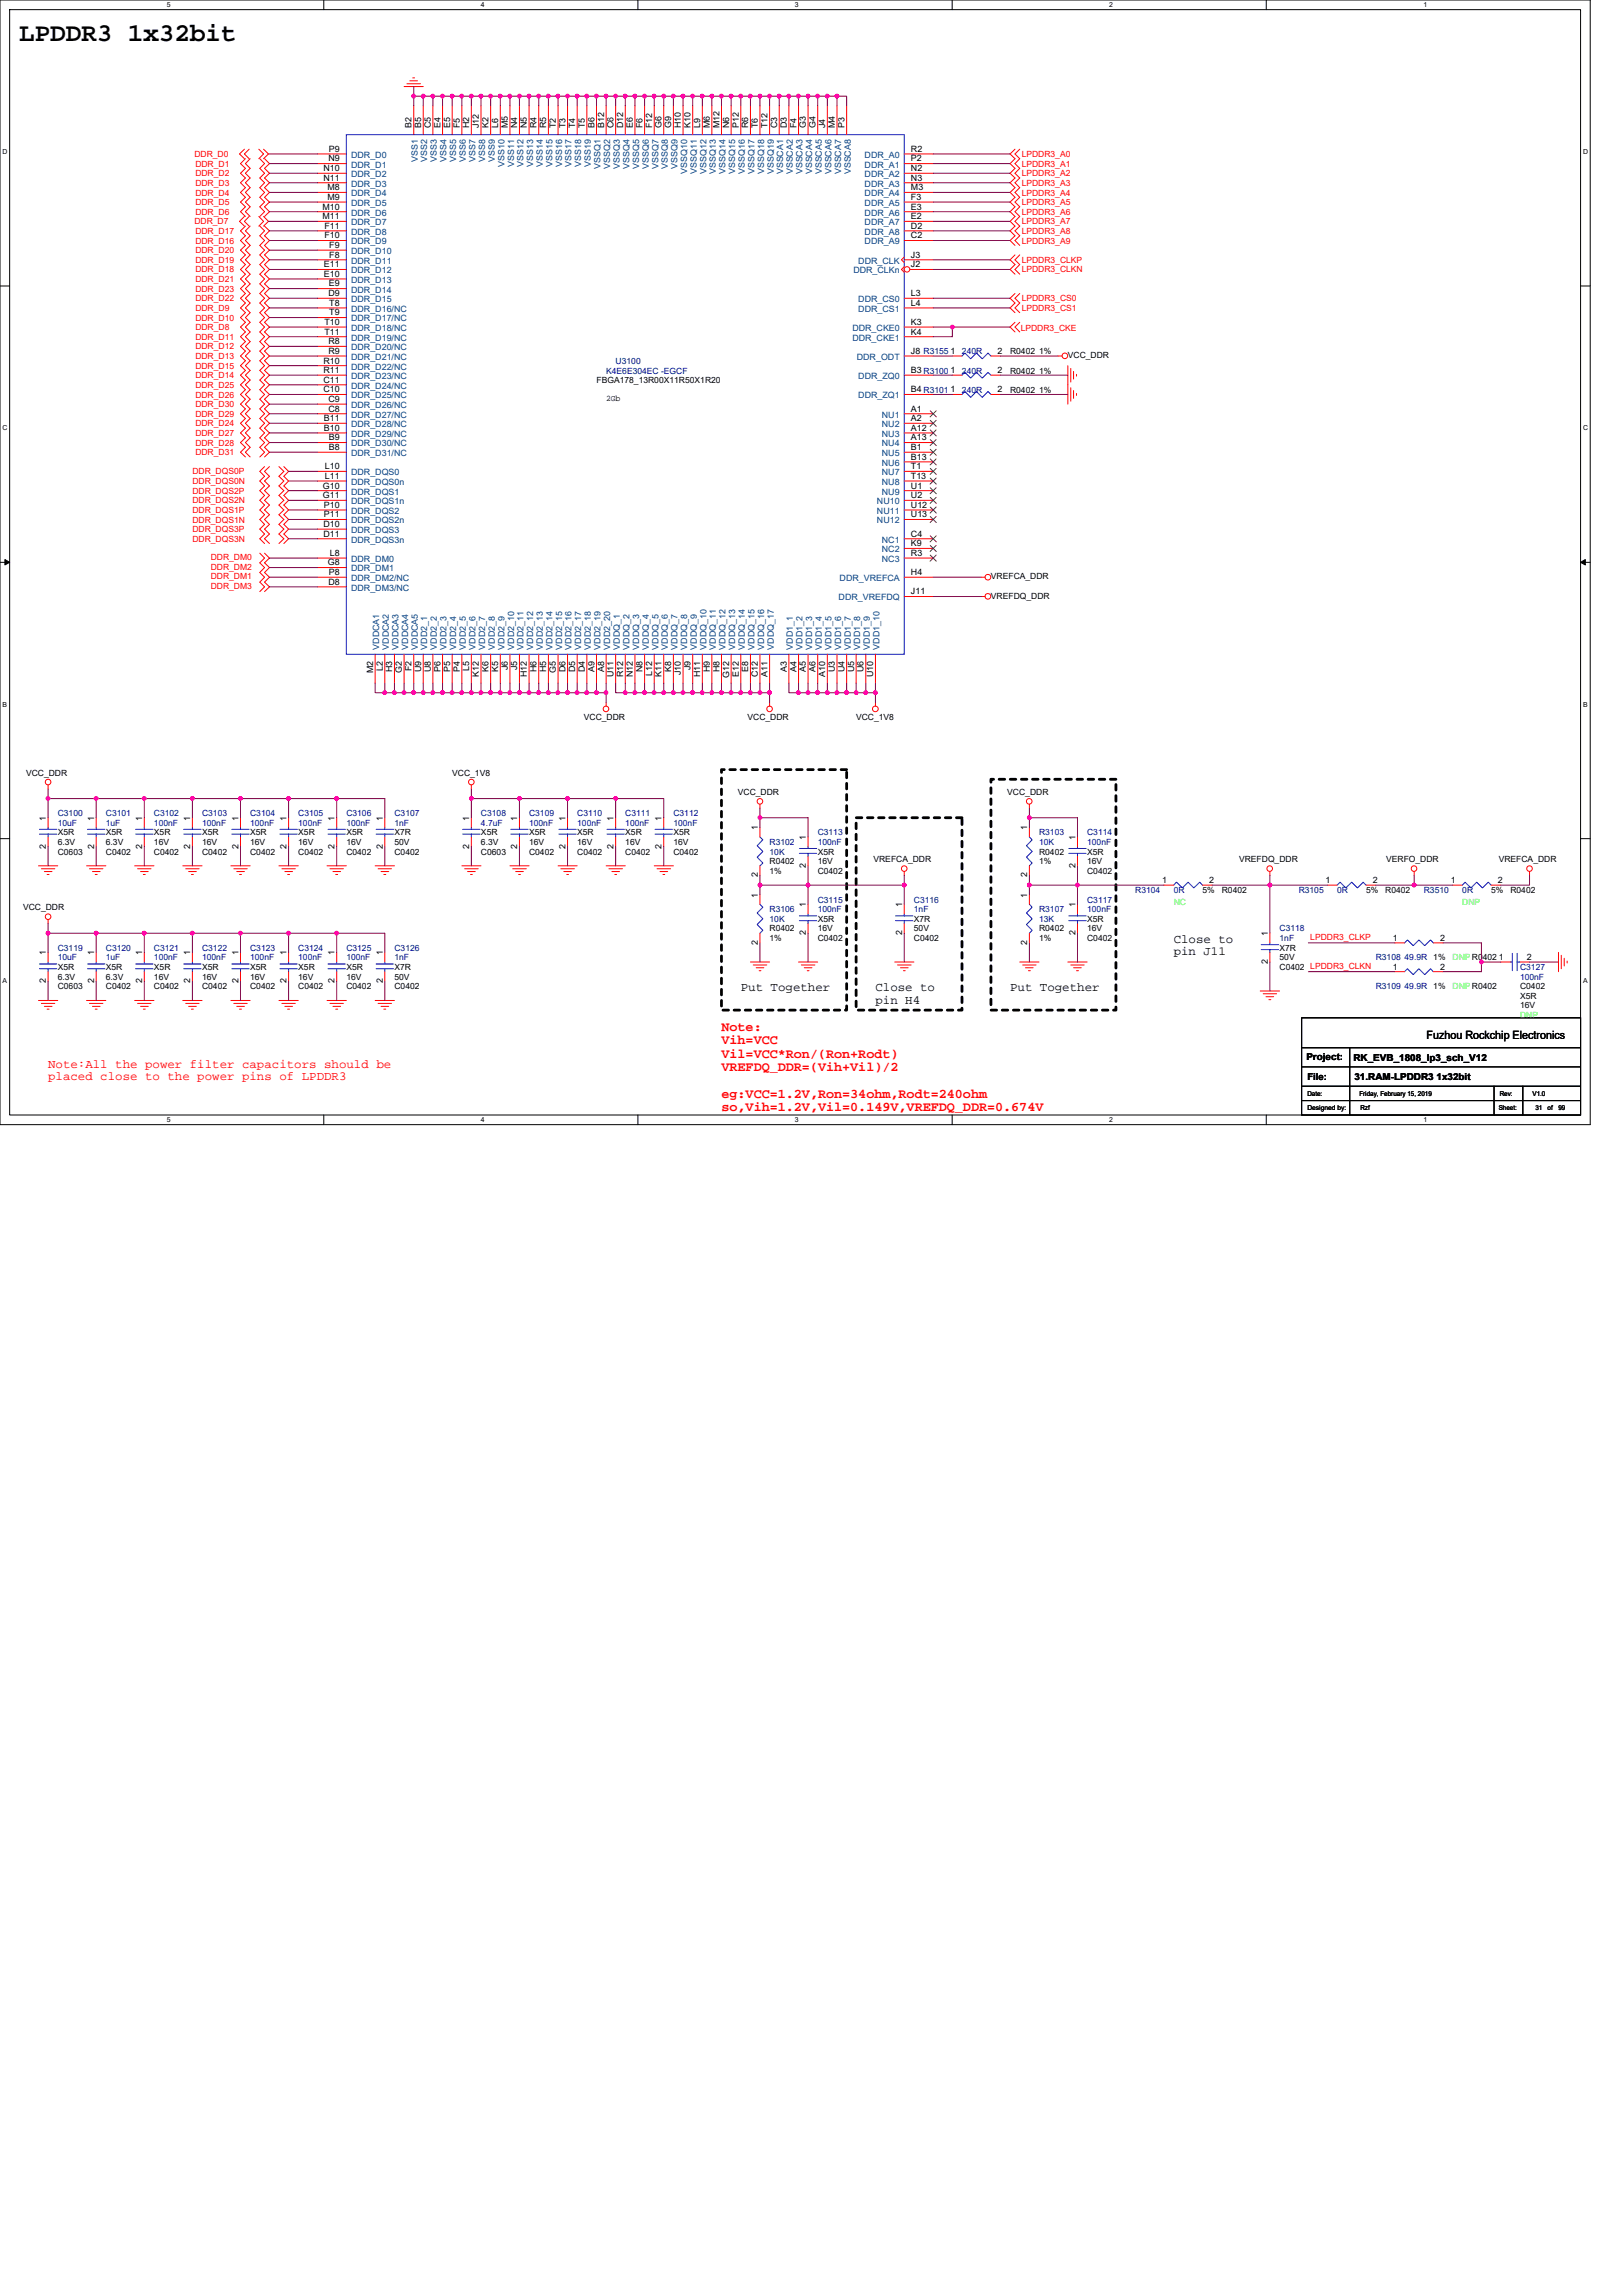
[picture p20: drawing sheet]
<svg xmlns="http://www.w3.org/2000/svg" width="210mm" height="297mm" viewBox="0 0 210 297" stroke-linecap="round" stroke-linejoin="round" font-family="sans-serif">
<defs><g id="words">
<text font-size="3.3" x="2.5" y="5.3">LPDDR3 1x32bit</text>
<g font-size="1.7" fill="#f00">
<text x="93.3" y="133.3">Note:</text>
<text x="93.3" y="135.1">Vih=VCC</text>
<text x="93.3" y="136.8">Vil=VCC*Ron/(Ron+Rodt)</text>
<text x="93.3" y="138.6">VREFDQ_DDR=(Vih+Vil)/2</text>
<text x="93.3" y="142">eg:VCC=1.2V,Ron=34ohm,Rodt=240ohm</text>
<text x="93.3" y="143.8">so,Vih=1.2V,Vil=0.149V,VREFDQ_DDR=0.674V</text>
</g>
<g font-size="1.6">
<text x="151.8" y="122">Close to</text>
<text x="151.8" y="123.6">pin J11</text>
<text x="95.8" y="128.2">Put Together</text>
<text x="113.3" y="128.2">Close to</text>
<text x="113.3" y="129.8">pin H4</text>
<text x="130.7" y="128.2">Put Together</text>
</g>
<g font-size="1.6" fill="#f00">
<text x="6.2" y="138.2">Note:All the power filter capacitors should be</text>
<text x="6.2" y="139.8">placed close to the power pins of LPDDR3</text>
</g>
<text font-size="1.5" x="184.6" y="134.4">Fuzhou Rockchip Electronics</text>
<g font-size="1.2">
<text x="169" y="137.2">Project:</text>
<text x="175.1" y="137.3">RK_EVB_1808_lp3_sch_V12</text>
<text x="169.1" y="139.7">File:</text>
<text x="175.2" y="139.8">31.RAM-LPDDR3 1x32bit</text>
</g>
<g font-size="1.1">
<text x="53.3" y="16.6" transform="rotate(-90 53.3 16.6)">B2</text>
<text x="54.5" y="16.6" transform="rotate(-90 54.5 16.6)">B5</text>
<text x="55.7" y="16.6" transform="rotate(-90 55.7 16.6)">C5</text>
<text x="57" y="16.6" transform="rotate(-90 57 16.6)">E4</text>
<text x="58.2" y="16.6" transform="rotate(-90 58.2 16.6)">E5</text>
<text x="59.5" y="16.6" transform="rotate(-90 59.5 16.6)">F5</text>
<text x="60.7" y="16.6" transform="rotate(-90 60.7 16.6)">H2</text>
<text x="62" y="16.6" transform="rotate(-90 62 16.6)">J12</text>
<text x="63.2" y="16.6" transform="rotate(-90 63.2 16.6)">K2</text>
<text x="64.5" y="16.6" transform="rotate(-90 64.5 16.6)">L6</text>
<text x="65.7" y="16.6" transform="rotate(-90 65.7 16.6)">M5</text>
<text x="66.9" y="16.6" transform="rotate(-90 66.9 16.6)">N4</text>
<text x="68.2" y="16.6" transform="rotate(-90 68.2 16.6)">N5</text>
<text x="69.4" y="16.6" transform="rotate(-90 69.4 16.6)">R4</text>
<text x="70.7" y="16.6" transform="rotate(-90 70.7 16.6)">R5</text>
<text x="71.9" y="16.6" transform="rotate(-90 71.9 16.6)">T2</text>
<text x="73.2" y="16.6" transform="rotate(-90 73.2 16.6)">T3</text>
<text x="74.4" y="16.6" transform="rotate(-90 74.4 16.6)">T4</text>
<text x="75.6" y="16.6" transform="rotate(-90 75.6 16.6)">T5</text>
<text x="76.9" y="16.6" transform="rotate(-90 76.9 16.6)">B6</text>
<text x="78.1" y="16.6" transform="rotate(-90 78.1 16.6)">B12</text>
<text x="79.4" y="16.6" transform="rotate(-90 79.4 16.6)">C6</text>
<text x="80.6" y="16.6" transform="rotate(-90 80.6 16.6)">D12</text>
<text x="81.9" y="16.6" transform="rotate(-90 81.9 16.6)">E6</text>
<text x="83.1" y="16.6" transform="rotate(-90 83.1 16.6)">F6</text>
<text x="84.4" y="16.6" transform="rotate(-90 84.4 16.6)">F12</text>
<text x="85.6" y="16.6" transform="rotate(-90 85.6 16.6)">G6</text>
<text x="86.8" y="16.6" transform="rotate(-90 86.8 16.6)">G9</text>
<text x="88.1" y="16.6" transform="rotate(-90 88.1 16.6)">H10</text>
<text x="89.3" y="16.6" transform="rotate(-90 89.3 16.6)">K10</text>
<text x="90.6" y="16.6" transform="rotate(-90 90.6 16.6)">L9</text>
<text x="91.8" y="16.6" transform="rotate(-90 91.8 16.6)">M6</text>
<text x="93.1" y="16.6" transform="rotate(-90 93.1 16.6)">M12</text>
<text x="94.3" y="16.6" transform="rotate(-90 94.3 16.6)">N6</text>
<text x="95.6" y="16.6" transform="rotate(-90 95.6 16.6)">P12</text>
<text x="96.8" y="16.6" transform="rotate(-90 96.8 16.6)">R6</text>
<text x="98" y="16.6" transform="rotate(-90 98 16.6)">T6</text>
<text x="99.3" y="16.6" transform="rotate(-90 99.3 16.6)">T12</text>
<text x="100.5" y="16.6" transform="rotate(-90 100.5 16.6)">C3</text>
<text x="101.8" y="16.6" transform="rotate(-90 101.8 16.6)">D3</text>
<text x="103" y="16.6" transform="rotate(-90 103 16.6)">F4</text>
<text x="104.3" y="16.6" transform="rotate(-90 104.3 16.6)">G3</text>
<text x="105.5" y="16.6" transform="rotate(-90 105.5 16.6)">G4</text>
<text x="106.8" y="16.6" transform="rotate(-90 106.8 16.6)">J4</text>
<text x="108" y="16.6" transform="rotate(-90 108 16.6)">M4</text>
<text x="109.3" y="16.6" transform="rotate(-90 109.3 16.6)">P3</text>
<text x="41.8" y="22.1">N10</text>
<text x="41.8" y="23.4">N11</text>
<text x="42.5" y="20.9">N9</text>
<text x="42.5" y="19.6">P9</text>
<text x="117.9" y="19.6">R2</text>
<text x="117.9" y="20.9">P2</text>
<text x="117.9" y="22.1">N2</text>
<text x="117.9" y="23.4">N3</text>
<text x="41.7" y="27.1">M10</text>
<text x="41.7" y="28.4">M11</text>
<text x="42" y="29.6">F11</text>
<text x="42.4" y="24.6">M8</text>
<text x="42.4" y="25.9">M9</text>
<text x="117.9" y="24.6">M3</text>
<text x="117.9" y="25.9">F3</text>
<text x="117.9" y="27.1">E3</text>
<text x="117.9" y="28.4">E2</text>
<text x="117.9" y="29.6">D2</text>
<text x="41.9" y="34.6">E11</text>
<text x="41.9" y="35.8">E10</text>
<text x="42" y="30.8">F10</text>
<text x="42.6" y="32.1">F9</text>
<text x="42.6" y="33.3">F8</text>
<text x="117.9" y="34.6">J2</text>
<text x="117.9" y="30.8">C2</text>
<text x="117.9" y="33.3">J3</text>
<text x="42.5" y="38.3">D9</text>
<text x="42.5" y="37.1">E9</text>
<text x="42.6" y="39.6">T8</text>
<text x="42.6" y="40.8">T9</text>
<text x="117.9" y="38.3">L3</text>
<text x="117.9" y="39.6">L4</text>
<text x="41.8" y="47">R10</text>
<text x="42" y="42">T10</text>
<text x="42" y="43.3">T11</text>
<text x="42.5" y="44.5">R8</text>
<text x="42.5" y="45.8">R9</text>
<text x="117.9" y="45.8">J8 R3155</text>
<text x="117.9" y="42">K3</text>
<text x="117.9" y="43.3">K4</text>
<text x="123" y="45.8">1</text>
<text x="129.1" y="45.8">2</text>
<text x="130.7" y="45.8">R0402 1%</text>
<text x="138.2" y="46.3">VCC_DDR</text>
<text x="41.8" y="48.3">R11</text>
<text x="41.8" y="49.5">C11</text>
<text x="41.8" y="50.8">C10</text>
<text x="42.5" y="52">C9</text>
<text x="42.5" y="53.3">C8</text>
<text x="77.2" y="49.6">FBGA178_13R00X11R50X1R20</text>
<text x="78.4" y="51.9">2Gb</text>
<text x="117.9" y="53.3">A1</text>
<text x="117.9" y="48.3">B3 R3100</text>
<text x="117.9" y="50.8">B4 R3101</text>
<text x="123" y="50.8">1</text>
<text x="123" y="48.3">1</text>
<text x="129.1" y="50.8">2</text>
<text x="129.1" y="48.3">2</text>
<text x="130.7" y="50.8">R0402 1%</text>
<text x="130.7" y="48.3">R0402 1%</text>
<text x="41.9" y="54.5">B11</text>
<text x="41.9" y="55.7">B10</text>
<text x="42.5" y="57">B9</text>
<text x="42.5" y="58.2">B8</text>
<text x="117.9" y="54.5">A2</text>
<text x="117.9" y="55.7">A12</text>
<text x="117.9" y="57">A13</text>
<text x="117.9" y="58.2">B1</text>
<text x="117.9" y="59.5">B13</text>
<text x="41.8" y="63.2">G10</text>
<text x="41.8" y="64.5">G11</text>
<text x="41.9" y="65.7">P10</text>
<text x="42" y="60.7">L10</text>
<text x="42" y="62">L11</text>
<text x="117.9" y="60.7">T1</text>
<text x="117.9" y="62">T13</text>
<text x="117.9" y="63.2">U1</text>
<text x="117.9" y="64.5">U2</text>
<text x="117.9" y="65.7">U12</text>
<text x="41.8" y="68.2">D10</text>
<text x="41.8" y="69.4">D11</text>
<text x="41.9" y="66.9">P11</text>
<text x="42.7" y="71.9">L8</text>
<text x="117.9" y="69.4">C4</text>
<text x="117.9" y="70.7">K9</text>
<text x="117.9" y="71.9">R3</text>
<text x="117.9" y="66.9">U13</text>
<text x="42.4" y="73.2">G8</text>
<text x="42.5" y="75.6">D8</text>
<text x="42.5" y="74.4">P8</text>
<text x="117.9" y="76.9">J11</text>
<text x="117.9" y="74.4">H4</text>
<text x="128.2" y="77.4">VREFDQ_DDR</text>
<text x="128.2" y="75">VREFCA_DDR</text>
<text x="48.3" y="87.1" transform="rotate(-90 48.3 87.1)">M2</text>
<text x="49.5" y="86.8" transform="rotate(-90 49.5 86.8)">L2</text>
<text x="50.8" y="87" transform="rotate(-90 50.8 87)">H3</text>
<text x="52" y="87" transform="rotate(-90 52 87)">G2</text>
<text x="53.3" y="86.8" transform="rotate(-90 53.3 86.8)">F2</text>
<text x="54.5" y="87" transform="rotate(-90 54.5 87)">U9</text>
<text x="55.7" y="87" transform="rotate(-90 55.7 87)">U8</text>
<text x="57" y="86.9" transform="rotate(-90 57 86.9)">P6</text>
<text x="58.2" y="86.9" transform="rotate(-90 58.2 86.9)">P5</text>
<text x="59.5" y="86.9" transform="rotate(-90 59.5 86.9)">P4</text>
<text x="60.7" y="86.8" transform="rotate(-90 60.7 86.8)">L5</text>
<text x="62" y="87.5" transform="rotate(-90 62 87.5)">K12</text>
<text x="63.2" y="86.9" transform="rotate(-90 63.2 86.9)">K6</text>
<text x="64.5" y="86.9" transform="rotate(-90 64.5 86.9)">K5</text>
<text x="65.7" y="86.7" transform="rotate(-90 65.7 86.7)">J6</text>
<text x="66.9" y="86.7" transform="rotate(-90 66.9 86.7)">J5</text>
<text x="68.2" y="87.6" transform="rotate(-90 68.2 87.6)">H12</text>
<text x="69.4" y="87" transform="rotate(-90 69.4 87)">H6</text>
<text x="70.7" y="87" transform="rotate(-90 70.7 87)">H5</text>
<text x="71.9" y="87" transform="rotate(-90 71.9 87)">G5</text>
<text x="73.2" y="87" transform="rotate(-90 73.2 87)">D6</text>
<text x="74.4" y="87" transform="rotate(-90 74.4 87)">D5</text>
<text x="75.6" y="87" transform="rotate(-90 75.6 87)">D4</text>
<text x="76.9" y="86.9" transform="rotate(-90 76.9 86.9)">A9</text>
<text x="78.1" y="86.9" transform="rotate(-90 78.1 86.9)">A8</text>
<text x="79.4" y="87.6" transform="rotate(-90 79.4 87.6)">U11</text>
<text x="80.6" y="87.6" transform="rotate(-90 80.6 87.6)">R12</text>
<text x="81.9" y="87.6" transform="rotate(-90 81.9 87.6)">N12</text>
<text x="83.1" y="87" transform="rotate(-90 83.1 87)">N8</text>
<text x="84.4" y="87.4" transform="rotate(-90 84.4 87.4)">L12</text>
<text x="85.6" y="87.5" transform="rotate(-90 85.6 87.5)">K11</text>
<text x="86.8" y="86.9" transform="rotate(-90 86.8 86.9)">K8</text>
<text x="88.1" y="87.4" transform="rotate(-90 88.1 87.4)">J10</text>
<text x="89.3" y="86.7" transform="rotate(-90 89.3 86.7)">J9</text>
<text x="90.6" y="87.6" transform="rotate(-90 90.6 87.6)">H11</text>
<text x="91.8" y="87" transform="rotate(-90 91.8 87)">H9</text>
<text x="93.1" y="87" transform="rotate(-90 93.1 87)">H8</text>
<text x="94.3" y="87.7" transform="rotate(-90 94.3 87.7)">G12</text>
<text x="95.6" y="87.5" transform="rotate(-90 95.6 87.5)">E12</text>
<text x="96.8" y="86.9" transform="rotate(-90 96.8 86.9)">E8</text>
<text x="98" y="87.6" transform="rotate(-90 98 87.6)">C12</text>
<text x="99.3" y="87.5" transform="rotate(-90 99.3 87.5)">A11</text>
<text x="101.8" y="86.9" transform="rotate(-90 101.8 86.9)">A3</text>
<text x="103" y="86.9" transform="rotate(-90 103 86.9)">A4</text>
<text x="104.3" y="86.9" transform="rotate(-90 104.3 86.9)">A5</text>
<text x="105.5" y="86.9" transform="rotate(-90 105.5 86.9)">A6</text>
<text x="106.8" y="87.5" transform="rotate(-90 106.8 87.5)">A10</text>
<text x="108" y="87" transform="rotate(-90 108 87)">U3</text>
<text x="109.3" y="87" transform="rotate(-90 109.3 87)">U4</text>
<text x="110.5" y="87" transform="rotate(-90 110.5 87)">U5</text>
<text x="111.7" y="87" transform="rotate(-90 111.7 87)">U6</text>
<text x="113" y="87.6" transform="rotate(-90 113 87.6)">U10</text>
<text x="75.5" y="93.1">VCC_DDR</text>
<text x="96.7" y="93.1">VCC_DDR</text>
<text x="110.8" y="93.1">VCC_1V8</text>
<text x="3.4" y="100.3">VCC_DDR</text>
<text x="58.5" y="100.3">VCC_1V8</text>
<text x="5.9" y="106.2" transform="rotate(-90 5.9 106.2)">1</text>
<text x="12.2" y="106.2" transform="rotate(-90 12.2 106.2)">1</text>
<text x="18.4" y="106.2" transform="rotate(-90 18.4 106.2)">1</text>
<text x="24.6" y="106.2" transform="rotate(-90 24.6 106.2)">1</text>
<text x="30.8" y="106.2" transform="rotate(-90 30.8 106.2)">1</text>
<text x="37.1" y="106.2" transform="rotate(-90 37.1 106.2)">1</text>
<text x="43.3" y="106.2" transform="rotate(-90 43.3 106.2)">1</text>
<text x="49.5" y="106.2" transform="rotate(-90 49.5 106.2)">1</text>
<text x="60.7" y="106.2" transform="rotate(-90 60.7 106.2)">1</text>
<text x="66.9" y="106.2" transform="rotate(-90 66.9 106.2)">1</text>
<text x="73.2" y="106.2" transform="rotate(-90 73.2 106.2)">1</text>
<text x="79.4" y="106.2" transform="rotate(-90 79.4 106.2)">1</text>
<text x="85.6" y="106.2" transform="rotate(-90 85.6 106.2)">1</text>
<text x="95.5" y="102.8">VCC_DDR</text>
<text x="98" y="107.4" transform="rotate(-90 98 107.4)">1</text>
<text x="130.3" y="102.8">VCC_DDR</text>
<text x="132.9" y="107.4" transform="rotate(-90 132.9 107.4)">1</text>
<text x="5.9" y="109.8" transform="rotate(-90 5.9 109.8)">2</text>
<text x="7.5" y="110.6">C0603</text>
<text x="7.5" y="108.1">X5R</text>
<text x="7.5" y="109.3">6.3V</text>
<text x="12.2" y="109.8" transform="rotate(-90 12.2 109.8)">2</text>
<text x="13.7" y="110.6">C0402</text>
<text x="13.7" y="108.1">X5R</text>
<text x="13.7" y="109.3">6.3V</text>
<text x="18.4" y="109.8" transform="rotate(-90 18.4 109.8)">2</text>
<text x="19.9" y="110.6">C0402</text>
<text x="19.9" y="108.1">X5R</text>
<text x="19.9" y="109.3">16V</text>
<text x="24.6" y="109.8" transform="rotate(-90 24.6 109.8)">2</text>
<text x="26.1" y="110.6">C0402</text>
<text x="26.1" y="108.1">X5R</text>
<text x="26.1" y="109.3">16V</text>
<text x="30.8" y="109.8" transform="rotate(-90 30.8 109.8)">2</text>
<text x="32.4" y="110.6">C0402</text>
<text x="32.4" y="108.1">X5R</text>
<text x="32.4" y="109.3">16V</text>
<text x="37.1" y="109.8" transform="rotate(-90 37.1 109.8)">2</text>
<text x="38.6" y="110.6">C0402</text>
<text x="38.6" y="108.1">X5R</text>
<text x="38.6" y="109.3">16V</text>
<text x="43.3" y="109.8" transform="rotate(-90 43.3 109.8)">2</text>
<text x="44.8" y="110.6">C0402</text>
<text x="44.8" y="108.1">X5R</text>
<text x="44.8" y="109.3">16V</text>
<text x="49.5" y="109.8" transform="rotate(-90 49.5 109.8)">2</text>
<text x="51" y="110.6">C0402</text>
<text x="51" y="108.1">X7R</text>
<text x="51" y="109.3">50V</text>
<text x="60.7" y="109.8" transform="rotate(-90 60.7 109.8)">2</text>
<text x="62.2" y="110.6">C0603</text>
<text x="62.2" y="108.1">X5R</text>
<text x="62.2" y="109.3">6.3V</text>
<text x="66.9" y="109.8" transform="rotate(-90 66.9 109.8)">2</text>
<text x="68.5" y="110.6">C0402</text>
<text x="68.5" y="108.1">X5R</text>
<text x="68.5" y="109.3">16V</text>
<text x="73.2" y="109.8" transform="rotate(-90 73.2 109.8)">2</text>
<text x="74.7" y="110.6">C0402</text>
<text x="74.7" y="108.1">X5R</text>
<text x="74.7" y="109.3">16V</text>
<text x="79.4" y="109.8" transform="rotate(-90 79.4 109.8)">2</text>
<text x="80.9" y="110.6">C0402</text>
<text x="80.9" y="108.1">X5R</text>
<text x="80.9" y="109.3">16V</text>
<text x="85.6" y="109.8" transform="rotate(-90 85.6 109.8)">2</text>
<text x="87.1" y="110.6">C0402</text>
<text x="87.1" y="108.1">X5R</text>
<text x="87.1" y="109.3">16V</text>
<text x="98" y="113.5" transform="rotate(-90 98 113.5)">2</text>
<text x="99.6" y="111.8">R0402</text>
<text x="99.6" y="113">1%</text>
<text x="104.3" y="112.3" transform="rotate(-90 104.3 112.3)">2</text>
<text x="104.3" y="108.7" transform="rotate(-90 104.3 108.7)">1</text>
<text x="105.8" y="113">C0402</text>
<text x="105.8" y="110.6">X5R</text>
<text x="105.8" y="111.8">16V</text>
<text x="113" y="111.5">VREFCA_DDR</text>
<text x="132.9" y="113.5" transform="rotate(-90 132.9 113.5)">2</text>
<text x="134.4" y="110.6">R0402</text>
<text x="134.4" y="111.8">1%</text>
<text x="139.1" y="112.3" transform="rotate(-90 139.1 112.3)">2</text>
<text x="139.1" y="108.7" transform="rotate(-90 139.1 108.7)">1</text>
<text x="140.7" y="113">C0402</text>
<text x="140.7" y="110.6">X5R</text>
<text x="140.7" y="111.8">16V</text>
<text x="160.3" y="111.5">VREFDQ_DDR</text>
<text x="179.3" y="111.5">VERFO_DDR</text>
<text x="193.9" y="111.5">VREFCA_DDR</text>
<text x="3" y="117.8">VCC_DDR</text>
<text x="98" y="116.1" transform="rotate(-90 98 116.1)">1</text>
<text x="104.3" y="117.4" transform="rotate(-90 104.3 117.4)">1</text>
<text x="105.8" y="119.3">X5R</text>
<text x="116.7" y="117.4" transform="rotate(-90 116.7 117.4)">1</text>
<text x="118.2" y="119.3">X7R</text>
<text x="132.9" y="116.1" transform="rotate(-90 132.9 116.1)">1</text>
<text x="139.1" y="117.4" transform="rotate(-90 139.1 117.4)">1</text>
<text x="140.7" y="119.3">X5R</text>
<text x="150.3" y="114.2">1</text>
<text x="155.6" y="115.5">5%</text>
<text x="156.4" y="114.2">2</text>
<text x="158.1" y="115.5">R0402</text>
<text x="171.5" y="114.2">1</text>
<text x="176.7" y="115.5">5%</text>
<text x="177.6" y="114.2">2</text>
<text x="179.2" y="115.5">R0402</text>
<text x="187.7" y="114.2">1</text>
<text x="192.9" y="115.5">5%</text>
<text x="193.8" y="114.2">2</text>
<text x="195.4" y="115.5">R0402</text>
<text x="5.9" y="123.6" transform="rotate(-90 5.9 123.6)">1</text>
<text x="7.5" y="125.5">X5R</text>
<text x="12.2" y="123.6" transform="rotate(-90 12.2 123.6)">1</text>
<text x="13.7" y="125.5">X5R</text>
<text x="18.4" y="123.6" transform="rotate(-90 18.4 123.6)">1</text>
<text x="19.9" y="125.5">X5R</text>
<text x="24.6" y="123.6" transform="rotate(-90 24.6 123.6)">1</text>
<text x="26.1" y="125.5">X5R</text>
<text x="30.8" y="123.6" transform="rotate(-90 30.8 123.6)">1</text>
<text x="32.4" y="125.5">X5R</text>
<text x="37.1" y="123.6" transform="rotate(-90 37.1 123.6)">1</text>
<text x="38.6" y="125.5">X5R</text>
<text x="43.3" y="123.6" transform="rotate(-90 43.3 123.6)">1</text>
<text x="44.8" y="125.5">X5R</text>
<text x="49.5" y="123.6" transform="rotate(-90 49.5 123.6)">1</text>
<text x="51" y="125.5">X7R</text>
<text x="98" y="122.2" transform="rotate(-90 98 122.2)">2</text>
<text x="99.6" y="120.5">R0402</text>
<text x="99.6" y="121.8">1%</text>
<text x="104.3" y="121" transform="rotate(-90 104.3 121)">2</text>
<text x="105.8" y="121.8">C0402</text>
<text x="105.8" y="120.5">16V</text>
<text x="116.7" y="121" transform="rotate(-90 116.7 121)">2</text>
<text x="118.2" y="121.8">C0402</text>
<text x="118.2" y="120.5">50V</text>
<text x="132.9" y="122.2" transform="rotate(-90 132.9 122.2)">2</text>
<text x="134.4" y="120.5">R0402</text>
<text x="134.4" y="121.8">1%</text>
<text x="139.1" y="121" transform="rotate(-90 139.1 121)">2</text>
<text x="140.7" y="121.8">C0402</text>
<text x="140.7" y="120.5">16V</text>
<text x="164" y="124.7" transform="rotate(-90 164 124.7)">2</text>
<text x="164" y="121.1" transform="rotate(-90 164 121.1)">1</text>
<text x="165.5" y="125.5">C0402 LPDDR3_CLKN</text>
<text x="165.5" y="123">X7R</text>
<text x="165.5" y="124.2">50V</text>
<text x="180.2" y="121.7">1</text>
<text x="180.2" y="125.4">1</text>
<text x="185.4" y="124.2">1%</text>
<text x="186.3" y="121.7">2</text>
<text x="186.3" y="125.4">2</text>
<text x="193.9" y="124.2">1</text>
<text x="197.5" y="124.2">2</text>
<text x="5.9" y="127.2" transform="rotate(-90 5.9 127.2)">2</text>
<text x="7.5" y="128">C0603</text>
<text x="7.5" y="126.7">6.3V</text>
<text x="12.2" y="127.2" transform="rotate(-90 12.2 127.2)">2</text>
<text x="13.7" y="128">C0402</text>
<text x="13.7" y="126.7">6.3V</text>
<text x="18.4" y="127.2" transform="rotate(-90 18.4 127.2)">2</text>
<text x="19.9" y="128">C0402</text>
<text x="19.9" y="126.7">16V</text>
<text x="24.6" y="127.2" transform="rotate(-90 24.6 127.2)">2</text>
<text x="26.1" y="128">C0402</text>
<text x="26.1" y="126.7">16V</text>
<text x="30.8" y="127.2" transform="rotate(-90 30.8 127.2)">2</text>
<text x="32.4" y="128">C0402</text>
<text x="32.4" y="126.7">16V</text>
<text x="37.1" y="127.2" transform="rotate(-90 37.1 127.2)">2</text>
<text x="38.6" y="128">C0402</text>
<text x="38.6" y="126.7">16V</text>
<text x="43.3" y="127.2" transform="rotate(-90 43.3 127.2)">2</text>
<text x="44.8" y="128">C0402</text>
<text x="44.8" y="126.7">16V</text>
<text x="49.5" y="127.2" transform="rotate(-90 49.5 127.2)">2</text>
<text x="51" y="128">C0402</text>
<text x="51" y="126.7">50V</text>
<text x="185.4" y="128">1%</text>
<text x="196.7" y="128">C0402</text>
<text x="196.7" y="129.2">X5R</text>
<text x="196.7" y="130.5">16V</text>
</g>
<g font-size="1.1" fill="#f00">
<text x="25.1" y="20.3">DDR_D0</text>
<text x="25.3" y="21.5">DDR_D1</text>
<text x="25.3" y="22.8">DDR_D2</text>
<text x="132.2" y="20.3">LPDDR3_A0</text>
<text x="132.2" y="21.5">LPDDR3_A1</text>
<text x="132.2" y="22.8">LPDDR3_A2</text>
<text x="25.1" y="29">DDR_D7</text>
<text x="25.3" y="24">DDR_D3</text>
<text x="25.3" y="27.8">DDR_D6</text>
<text x="25.3" y="25.3">DDR_D4</text>
<text x="25.3" y="26.5">DDR_D5</text>
<text x="132.2" y="24">LPDDR3_A3</text>
<text x="132.2" y="25.3">LPDDR3_A4</text>
<text x="132.2" y="26.5">LPDDR3_A5</text>
<text x="132.2" y="27.8">LPDDR3_A6</text>
<text x="132.2" y="29">LPDDR3_A7</text>
<text x="25.3" y="31.5">DDR_D16</text>
<text x="25.3" y="30.3">DDR_D17</text>
<text x="25.3" y="35.2">DDR_D18</text>
<text x="25.3" y="34">DDR_D19</text>
<text x="25.3" y="32.8">DDR_D20</text>
<text x="132.2" y="30.3">LPDDR3_A8</text>
<text x="132.2" y="31.5">LPDDR3_A9</text>
<text x="132.2" y="34">LPDDR3_CLKP</text>
<text x="132.2" y="35.2">LPDDR3_CLKN</text>
<text x="25.3" y="40.2">DDR_D9</text>
<text x="25.3" y="41.5">DDR_D10</text>
<text x="25.3" y="36.5">DDR_D21</text>
<text x="25.3" y="37.7">DDR_D23</text>
<text x="25.3" y="39">DDR_D22</text>
<text x="132.2" y="39">LPDDR3_CS0</text>
<text x="132.2" y="40.2">LPDDR3_CS1</text>
<text x="25.3" y="42.7">DDR_D8</text>
<text x="25.3" y="44">DDR_D11</text>
<text x="25.3" y="45.2">DDR_D12</text>
<text x="25.3" y="46.4">DDR_D13</text>
<text x="25.3" y="47.7">DDR_D15</text>
<text x="132.1" y="42.8">LPDDR3_CKE</text>
<text x="25.3" y="48.9">DDR_D14</text>
<text x="25.3" y="50.2">DDR_D25</text>
<text x="25.3" y="51.4">DDR_D26</text>
<text x="25.3" y="53.9">DDR_D29</text>
<text x="25.3" y="52.7">DDR_D30</text>
<text x="25.3" y="55.2">DDR_D24</text>
<text x="25.3" y="56.4">DDR_D27</text>
<text x="25.3" y="57.7">DDR_D28</text>
<text x="25.3" y="58.9">DDR_D31</text>
<text x="24.9" y="61.4">DDR_DQS0P</text>
<text x="24.9" y="62.6">DDR_DQS0N</text>
<text x="24.9" y="63.9">DDR_DQS2P</text>
<text x="24.9" y="65.1">DDR_DQS2N</text>
<text x="24.9" y="68.9">DDR_DQS3P</text>
<text x="24.9" y="70.1">DDR_DQS3N</text>
<text x="24.9" y="66.4">DDR_DQS1P</text>
<text x="24.9" y="67.6">DDR_DQS1N</text>
<text x="27.3" y="72.5">DDR_DM0</text>
<text x="27.3" y="76.2">DDR_DM3</text>
<text x="27.3" y="73.7">DDR_DM2</text>
<text x="27.3" y="75">DDR_DM1</text>
<text x="169.5" y="121.6">LPDDR3_CLKP</text>
</g>
<g font-size="1.1" fill="#004080">
<text x="45.4" y="20.4">DDR_D0</text>
<text x="45.4" y="21.7">DDR_D1</text>
<text x="45.4" y="22.9">DDR_D2</text>
<text x="54.1" y="21" transform="rotate(-90 54.1 21)">VSS1</text>
<text x="55.3" y="21" transform="rotate(-90 55.3 21)">VSS2</text>
<text x="56.5" y="21" transform="rotate(-90 56.5 21)">VSS3</text>
<text x="57.8" y="21" transform="rotate(-90 57.8 21)">VSS4</text>
<text x="59" y="21" transform="rotate(-90 59 21)">VSS5</text>
<text x="60.3" y="21" transform="rotate(-90 60.3 21)">VSS6</text>
<text x="61.5" y="21" transform="rotate(-90 61.5 21)">VSS7</text>
<text x="62.8" y="21" transform="rotate(-90 62.8 21)">VSS8</text>
<text x="64" y="21" transform="rotate(-90 64 21)">VSS9</text>
<text x="65.3" y="21.6" transform="rotate(-90 65.3 21.6)">VSS10</text>
<text x="66.5" y="21.6" transform="rotate(-90 66.5 21.6)">VSS11</text>
<text x="67.7" y="21.6" transform="rotate(-90 67.7 21.6)">VSS12</text>
<text x="69" y="21.6" transform="rotate(-90 69 21.6)">VSS13</text>
<text x="70.2" y="21.6" transform="rotate(-90 70.2 21.6)">VSS14</text>
<text x="71.5" y="21.6" transform="rotate(-90 71.5 21.6)">VSS15</text>
<text x="72.7" y="21.6" transform="rotate(-90 72.7 21.6)">VSS16</text>
<text x="74" y="21.6" transform="rotate(-90 74 21.6)">VSS17</text>
<text x="75.2" y="21.6" transform="rotate(-90 75.2 21.6)">VSS18</text>
<text x="76.5" y="21.6" transform="rotate(-90 76.5 21.6)">VSS19</text>
<text x="77.7" y="21.8" transform="rotate(-90 77.7 21.8)">VSSQ1</text>
<text x="79" y="21.8" transform="rotate(-90 79 21.8)">VSSQ2</text>
<text x="80.2" y="21.8" transform="rotate(-90 80.2 21.8)">VSSQ3</text>
<text x="81.4" y="21.8" transform="rotate(-90 81.4 21.8)">VSSQ4</text>
<text x="82.7" y="21.8" transform="rotate(-90 82.7 21.8)">VSSQ5</text>
<text x="83.9" y="21.8" transform="rotate(-90 83.9 21.8)">VSSQ6</text>
<text x="85.2" y="21.8" transform="rotate(-90 85.2 21.8)">VSSQ7</text>
<text x="86.4" y="21.8" transform="rotate(-90 86.4 21.8)">VSSQ8</text>
<text x="87.7" y="21.8" transform="rotate(-90 87.7 21.8)">VSSQ9</text>
<text x="88.9" y="22.5" transform="rotate(-90 88.9 22.5)">VSSQ10</text>
<text x="90.1" y="22.5" transform="rotate(-90 90.1 22.5)">VSSQ11</text>
<text x="91.4" y="22.5" transform="rotate(-90 91.4 22.5)">VSSQ12</text>
<text x="92.6" y="22.5" transform="rotate(-90 92.6 22.5)">VSSQ13</text>
<text x="93.9" y="22.5" transform="rotate(-90 93.9 22.5)">VSSQ14</text>
<text x="95.1" y="22.5" transform="rotate(-90 95.1 22.5)">VSSQ15</text>
<text x="96.4" y="22.5" transform="rotate(-90 96.4 22.5)">VSSQ16</text>
<text x="97.6" y="22.5" transform="rotate(-90 97.6 22.5)">VSSQ17</text>
<text x="98.8" y="22.5" transform="rotate(-90 98.8 22.5)">VSSQ18</text>
<text x="100.1" y="22.5" transform="rotate(-90 100.1 22.5)">VSSQ19</text>
<text x="101.3" y="22.5" transform="rotate(-90 101.3 22.5)">VSSCA1</text>
<text x="102.6" y="22.5" transform="rotate(-90 102.6 22.5)">VSSCA2</text>
<text x="103.8" y="22.5" transform="rotate(-90 103.8 22.5)">VSSCA3</text>
<text x="105.1" y="22.5" transform="rotate(-90 105.1 22.5)">VSSCA4</text>
<text x="106.3" y="22.5" transform="rotate(-90 106.3 22.5)">VSSCA5</text>
<text x="107.6" y="22.5" transform="rotate(-90 107.6 22.5)">VSSCA6</text>
<text x="108.8" y="22.5" transform="rotate(-90 108.8 22.5)">VSSCA7</text>
<text x="110.1" y="22.5" transform="rotate(-90 110.1 22.5)">VSSCA8</text>
<text x="111.9" y="20.4">DDR_A0</text>
<text x="111.9" y="21.7">DDR_A1</text>
<text x="111.9" y="22.9">DDR_A2</text>
<text x="45.4" y="24.2">DDR_D3</text>
<text x="45.4" y="25.4">DDR_D4</text>
<text x="45.4" y="26.6">DDR_D5</text>
<text x="45.4" y="27.9">DDR_D6</text>
<text x="45.4" y="29.1">DDR_D7</text>
<text x="111.9" y="24.2">DDR_A3</text>
<text x="111.9" y="25.4">DDR_A4</text>
<text x="111.9" y="26.6">DDR_A5</text>
<text x="111.9" y="27.9">DDR_A6</text>
<text x="111.9" y="29.1">DDR_A7</text>
<text x="45.4" y="30.4">DDR_D8</text>
<text x="45.4" y="31.6">DDR_D9</text>
<text x="45.4" y="32.9">DDR_D10</text>
<text x="45.4" y="34.1">DDR_D11</text>
<text x="45.4" y="35.4">DDR_D12</text>
<text x="110.4" y="35.4">DDR_CLKn</text>
<text x="111" y="34.1">DDR_CLK</text>
<text x="111.9" y="30.4">DDR_A8</text>
<text x="111.9" y="31.6">DDR_A9</text>
<text x="45.4" y="36.6">DDR_D13</text>
<text x="45.4" y="37.8">DDR_D14</text>
<text x="45.4" y="39.1">DDR_D15</text>
<text x="45.4" y="40.3">DDR_D16/NC</text>
<text x="45.4" y="41.6">DDR_D17/NC</text>
<text x="111" y="39.1">DDR_CS0</text>
<text x="111" y="40.3">DDR_CS1</text>
<text x="45.4" y="42.8">DDR_D18/NC</text>
<text x="45.4" y="44.1">DDR_D19/NC</text>
<text x="45.4" y="45.3">DDR_D20/NC</text>
<text x="45.4" y="46.6">DDR_D21/NC</text>
<text x="45.4" y="47.8">DDR_D22/NC</text>
<text x="110.3" y="42.8">DDR_CKE0</text>
<text x="110.3" y="44.1">DDR_CKE1</text>
<text x="110.8" y="46.6">DDR_ODT</text>
<text x="45.4" y="49">DDR_D23/NC</text>
<text x="45.4" y="50.3">DDR_D24/NC</text>
<text x="45.4" y="51.5">DDR_D25/NC</text>
<text x="45.4" y="52.8">DDR_D26/NC</text>
<text x="111" y="49">DDR_ZQ0</text>
<text x="111" y="51.5">DDR_ZQ1</text>
<text x="45.4" y="54">DDR_D27/NC</text>
<text x="45.4" y="55.3">DDR_D28/NC</text>
<text x="45.4" y="56.5">DDR_D29/NC</text>
<text x="45.4" y="57.8">DDR_D30/NC</text>
<text x="45.4" y="59">DDR_D31/NC</text>
<text x="114.1" y="54">NU1</text>
<text x="114.1" y="55.3">NU2</text>
<text x="114.1" y="56.5">NU3</text>
<text x="114.1" y="57.8">NU4</text>
<text x="114.1" y="59">NU5</text>
<text x="45.4" y="61.5">DDR_DQS0</text>
<text x="45.4" y="62.7">DDR_DQS0n</text>
<text x="45.4" y="64">DDR_DQS1</text>
<text x="45.4" y="65.2">DDR_DQS1n</text>
<text x="113.5" y="65.2">NU10</text>
<text x="114.1" y="60.3">NU6</text>
<text x="114.1" y="61.5">NU7</text>
<text x="114.1" y="62.7">NU8</text>
<text x="114.1" y="64">NU9</text>
<text x="45.4" y="66.5">DDR_DQS2</text>
<text x="45.4" y="67.7">DDR_DQS2n</text>
<text x="45.4" y="69">DDR_DQS3</text>
<text x="45.4" y="70.2">DDR_DQS3n</text>
<text x="113.5" y="66.5">NU11</text>
<text x="113.5" y="67.7">NU12</text>
<text x="114.1" y="70.2">NC1</text>
<text x="114.1" y="71.5">NC2</text>
<text x="45.4" y="72.7">DDR_DM0</text>
<text x="45.4" y="73.9">DDR_DM1</text>
<text x="45.4" y="75.2">DDR_DM2/NC</text>
<text x="45.4" y="76.4">DDR_DM3/NC</text>
<text x="108.5" y="77.7">DDR_VREFDQ</text>
<text x="108.6" y="75.2">DDR_VREFCA</text>
<text x="114.1" y="72.7">NC3</text>
<text x="49.1" y="84" transform="rotate(-90 49.1 84)">VDDCA1</text>
<text x="50.3" y="84" transform="rotate(-90 50.3 84)">VDDCA2</text>
<text x="51.6" y="84" transform="rotate(-90 51.6 84)">VDDCA3</text>
<text x="52.8" y="84" transform="rotate(-90 52.8 84)">VDDCA4</text>
<text x="54.1" y="84" transform="rotate(-90 54.1 84)">VDDCA5</text>
<text x="55.3" y="84" transform="rotate(-90 55.3 84)">VDD2_1</text>
<text x="56.5" y="84" transform="rotate(-90 56.5 84)">VDD2_2</text>
<text x="57.8" y="84" transform="rotate(-90 57.8 84)">VDD2_3</text>
<text x="59" y="84" transform="rotate(-90 59 84)">VDD2_4</text>
<text x="60.3" y="84" transform="rotate(-90 60.3 84)">VDD2_5</text>
<text x="61.5" y="84" transform="rotate(-90 61.5 84)">VDD2_6</text>
<text x="62.8" y="84" transform="rotate(-90 62.8 84)">VDD2_7</text>
<text x="64" y="84" transform="rotate(-90 64 84)">VDD2_8</text>
<text x="65.3" y="84" transform="rotate(-90 65.3 84)">VDD2_9</text>
<text x="66.5" y="84" transform="rotate(-90 66.5 84)">VDD2_10</text>
<text x="67.7" y="84" transform="rotate(-90 67.7 84)">VDD2_11</text>
<text x="69" y="84" transform="rotate(-90 69 84)">VDD2_12</text>
<text x="70.2" y="84" transform="rotate(-90 70.2 84)">VDD2_13</text>
<text x="71.5" y="84" transform="rotate(-90 71.5 84)">VDD2_14</text>
<text x="72.7" y="84" transform="rotate(-90 72.7 84)">VDD2_15</text>
<text x="74" y="84" transform="rotate(-90 74 84)">VDD2_16</text>
<text x="75.2" y="84" transform="rotate(-90 75.2 84)">VDD2_17</text>
<text x="76.5" y="84" transform="rotate(-90 76.5 84)">VDD2_18</text>
<text x="77.7" y="84" transform="rotate(-90 77.7 84)">VDD2_19</text>
<text x="79" y="84" transform="rotate(-90 79 84)">VDD2_20</text>
<text x="80.2" y="84" transform="rotate(-90 80.2 84)">VDDQ_1</text>
<text x="81.4" y="84" transform="rotate(-90 81.4 84)">VDDQ_2</text>
<text x="82.7" y="84" transform="rotate(-90 82.7 84)">VDDQ_3</text>
<text x="83.9" y="84" transform="rotate(-90 83.9 84)">VDDQ_4</text>
<text x="85.2" y="84" transform="rotate(-90 85.2 84)">VDDQ_5</text>
<text x="86.4" y="84" transform="rotate(-90 86.4 84)">VDDQ_6</text>
<text x="87.7" y="84" transform="rotate(-90 87.7 84)">VDDQ_7</text>
<text x="88.9" y="84" transform="rotate(-90 88.9 84)">VDDQ_8</text>
<text x="90.1" y="84" transform="rotate(-90 90.1 84)">VDDQ_9</text>
<text x="91.4" y="84" transform="rotate(-90 91.4 84)">VDDQ_10</text>
<text x="92.6" y="84" transform="rotate(-90 92.6 84)">VDDQ_11</text>
<text x="93.9" y="84" transform="rotate(-90 93.9 84)">VDDQ_12</text>
<text x="95.1" y="84" transform="rotate(-90 95.1 84)">VDDQ_13</text>
<text x="96.4" y="84" transform="rotate(-90 96.4 84)">VDDQ_14</text>
<text x="97.6" y="84" transform="rotate(-90 97.6 84)">VDDQ_15</text>
<text x="98.8" y="84" transform="rotate(-90 98.8 84)">VDDQ_16</text>
<text x="100.1" y="84" transform="rotate(-90 100.1 84)">VDDQ_17</text>
<text x="102.6" y="84" transform="rotate(-90 102.6 84)">VDD1_1</text>
<text x="103.8" y="84" transform="rotate(-90 103.8 84)">VDD1_2</text>
<text x="105.1" y="84" transform="rotate(-90 105.1 84)">VDD1_3</text>
<text x="106.3" y="84" transform="rotate(-90 106.3 84)">VDD1_4</text>
<text x="107.6" y="84" transform="rotate(-90 107.6 84)">VDD1_5</text>
<text x="108.8" y="84" transform="rotate(-90 108.8 84)">VDD1_6</text>
<text x="110.1" y="84" transform="rotate(-90 110.1 84)">VDD1_7</text>
<text x="111.3" y="84" transform="rotate(-90 111.3 84)">VDD1_8</text>
<text x="112.5" y="84" transform="rotate(-90 112.5 84)">VDD1_9</text>
<text x="113.8" y="84" transform="rotate(-90 113.8 84)">VDD1_10</text>
</g>
<g font-size="1.1" fill="#000080">
<text x="79.7" y="47.1">U3100</text>
<text x="124.5" y="45.8">240R</text>
<text x="78.4" y="48.3">K4E6E304EC -EGCF</text>
<text x="124.5" y="50.8">240R</text>
<text x="124.5" y="48.3">240R</text>
<text x="7.5" y="105.6">C3100</text>
<text x="7.5" y="106.8">10uF</text>
<text x="13.7" y="105.6">C3101</text>
<text x="13.7" y="106.8">1uF</text>
<text x="19.9" y="105.6">C3102</text>
<text x="19.9" y="106.8">100nF</text>
<text x="26.1" y="105.6">C3103</text>
<text x="26.1" y="106.8">100nF</text>
<text x="32.4" y="105.6">C3104</text>
<text x="32.4" y="106.8">100nF</text>
<text x="38.6" y="105.6">C3105</text>
<text x="38.6" y="106.8">100nF</text>
<text x="44.8" y="105.6">C3106</text>
<text x="44.8" y="106.8">100nF</text>
<text x="51" y="105.6">C3107</text>
<text x="51" y="106.8">1nF</text>
<text x="62.2" y="105.6">C3108</text>
<text x="62.2" y="106.8">4.7uF</text>
<text x="68.5" y="105.6">C3109</text>
<text x="68.5" y="106.8">100nF</text>
<text x="74.7" y="105.6">C3110</text>
<text x="74.7" y="106.8">100nF</text>
<text x="80.9" y="105.6">C3111</text>
<text x="80.9" y="106.8">100nF</text>
<text x="87.1" y="105.6">C3112</text>
<text x="87.1" y="106.8">100nF</text>
<text x="99.6" y="109.3">R3102</text>
<text x="99.6" y="110.6">10K</text>
<text x="105.8" y="108.1">C3113</text>
<text x="105.8" y="109.3">100nF</text>
<text x="134.4" y="108.1">R3103</text>
<text x="134.4" y="109.3">10K</text>
<text x="140.7" y="108.1">C3114</text>
<text x="140.7" y="109.3">100nF</text>
<text x="99.6" y="118">R3106</text>
<text x="99.6" y="119.3">10K</text>
<text x="105.8" y="116.8">C3115</text>
<text x="105.8" y="118">100nF</text>
<text x="118.2" y="116.8">C3116</text>
<text x="118.2" y="118">1nF</text>
<text x="134.4" y="118">R3107</text>
<text x="134.4" y="119.3">13K</text>
<text x="140.7" y="116.8">C3117</text>
<text x="140.7" y="118">100nF</text>
<text x="146.9" y="115.5">R3104</text>
<text x="151.8" y="115.5">0R</text>
<text x="168" y="115.5">R3105</text>
<text x="173" y="115.5">0R</text>
<text x="184.2" y="115.5">R3510</text>
<text x="189.2" y="115.5">0R</text>
<text x="7.5" y="123">C3119</text>
<text x="7.5" y="124.2">10uF</text>
<text x="13.7" y="123">C3120</text>
<text x="13.7" y="124.2">1uF</text>
<text x="19.9" y="123">C3121</text>
<text x="19.9" y="124.2">100nF</text>
<text x="26.1" y="123">C3122</text>
<text x="26.1" y="124.2">100nF</text>
<text x="32.4" y="123">C3123</text>
<text x="32.4" y="124.2">100nF</text>
<text x="38.6" y="123">C3124</text>
<text x="38.6" y="124.2">100nF</text>
<text x="44.8" y="123">C3125</text>
<text x="44.8" y="124.2">100nF</text>
<text x="51" y="123">C3126</text>
<text x="51" y="124.2">1nF</text>
<text x="165.5" y="120.5">C3118</text>
<text x="165.5" y="121.8">1nF</text>
<text x="178" y="124.2">R3108 49.9R</text>
<text x="196.7" y="125.5">C3127</text>
<text x="178" y="128">R3109 49.9R</text>
<text x="196.7" y="126.7">100nF</text>
</g>
<g font-size="1.1" fill="#0f0">
<text x="151.8" y="117.1">NC</text>
<text x="189.2" y="117.1">DNP</text>
<text x="187.9" y="124.2">DNPR0402</text>
<text x="187.9" y="128">DNPR0402</text>
<text x="196.7" y="131.7">DNP</text>
</g>
<g font-size=".9">
<text x="21.6" y="1">5</text>
<text x="62.2" y="1">4</text>
<text x="102.8" y="1">3</text>
<text x="143.5" y="1">2</text>
<text x="184.1" y="1">1</text>
<text x=".3" y="19.9">D</text>
<text x="204.8" y="19.9">D</text>
<text x=".3" y="55.7">C</text>
<text x="204.8" y="55.7">C</text>
<text x=".3" y="91.4">B</text>
<text x="204.8" y="91.4">B</text>
<text x=".3" y="127.2">A</text>
<text x="204.8" y="127.2">A</text>
<text x="169.1" y="141.8">Date:</text>
<text x="169.1" y="143.6">Designed by:</text>
<text x="175.9" y="141.8">Friday, February 15, 2019</text>
<text x="176" y="143.6">Rzf</text>
<text x="193.9" y="143.6">Sheet:</text>
<text x="194" y="141.8">Rev:</text>
<text x="198.3" y="141.8">V1.0</text>
<text x="198.6" y="143.6">31</text>
<text x="200.2" y="143.6">of</text>
<text x="201.6" y="143.6">99</text>
<text x="21.6" y="145.2">5</text>
<text x="62.2" y="145.2">4</text>
<text x="102.8" y="145.2">3</text>
<text x="143.5" y="145.2">2</text>
<text x="184.1" y="145.2">1</text>
</g>
</g></defs>
<path d="M0 0h205.7v145.5h-205.7zM1.2 1.2h203.3v143.1h-203.3z" fill="none" stroke="#000" stroke-width=".13"/>
<g fill="#fff">
<path d="M21.6 .1h.5v1h-.5z"/>
<path d="M21.6 144.4h.5v1h-.5z"/>
</g>
<path d="M41.9 0v1.2M41.9 144.3v1.2" fill="none" stroke="#000" stroke-width=".13"/>
<g fill="#fff">
<path d="M62.2 .1h.5v1h-.5z"/>
<path d="M62.2 144.4h.5v1h-.5z"/>
</g>
<path d="M82.5 0v1.2M82.5 144.3v1.2" fill="none" stroke="#000" stroke-width=".13"/>
<g fill="#fff">
<path d="M102.8 .1h.5v1h-.5z"/>
<path d="M102.8 144.4h.5v1h-.5z"/>
</g>
<path d="M123.2 0v1.2M123.2 144.3v1.2" fill="none" stroke="#000" stroke-width=".13"/>
<g fill="#fff">
<path d="M143.5 .1h.5v1h-.5z"/>
<path d="M143.5 144.4h.5v1h-.5z"/>
</g>
<path d="M163.8 0v1.2M163.8 144.3v1.2" fill="none" stroke="#000" stroke-width=".13"/>
<g fill="#fff">
<path d="M184.1 .1h.5v1h-.5z"/>
<path d="M184.1 144.4h.5v1h-.5z"/>
<path d="M.3 19.1h.7v1h-.7z"/>
<path d="M204.8 19.1h.6v1h-.6z"/>
<path d="M.3 54.9h.7v1h-.7z"/>
<path d="M204.8 54.9h.6v1h-.6z"/>
</g>
<path d="M0 37h1.2M204.5 37h1.2" fill="none" stroke="#000" stroke-width=".13"/>
<g fill="#fff">
<path d="M.3 90.6h.6v1h-.6z"/>
<path d="M204.8 90.6h.6v1h-.6z"/>
</g>
<path d="M0 72.7h1.2M204.5 72.7h1.2" fill="none" stroke="#000" stroke-width=".13"/>
<path d="M.6 72.4l.6 .3-.6 .4zM204.5 72.7l.6-.3v.7z" fill="#000" stroke="#000" stroke-width=".13"/>
<g fill="#fff">
<path d="M.3 126.4h.6v1h-.6z"/>
<path d="M204.8 126.4h.6v1h-.6z"/>
</g>
<path d="M0 108.5h1.2M204.5 108.5h1.2M168.4 131.7h36.1v12.6h-36.1zM168.4 135.6h36.1M168.4 138h36.1M174.6 135.6v8.7M168.4 140.5h36.1M168.4 142.4h36.1M193.3 140.5v3.8M197 140.5v3.8" fill="none" stroke="#000" stroke-width=".13"/>
<path d="M93.3 99.6h16.2v31.1h-16.2zM110.8 105.8h13.7v24.9h-13.7zM128.2 100.8h16.2v29.9h-16.2z" fill="none" stroke="#000" stroke-width=".36" stroke-dasharray=".7 .7"/>
<g fill="none" stroke="#f00" stroke-width=".13">
<path d="M31.6 19.3l-.6 .6 .6 .6M32.2 19.3l-.6 .6 .6 .6M33.5 19.3l.6 .6-.6 .6M34.1 19.3l.6 .6-.6 .6M41.1 19.9h3.7M52.3 11.2h2.5M52.6 10.8h1.8M53 10.5h1M53.4 10.1h.2M117 19.9h3.7M131.3 19.3l-.6 .6 .6 .6-.6 .7 .6 .6-.6 .6 .6 .6-.6 .6 .6 .7-.6 .6 .6 .6-.6 .6 .6 .7-.6 .6 .6 .6-.6 .6 .6 .7-.6 .6 .6 .6-.6 .6 .6 .7M131.9 19.3l-.6 .6 .6 .6-.6 .7 .6 .6-.6 .6 .6 .6-.6 .6 .6 .7-.6 .6 .6 .6-.6 .6 .6 .7-.6 .6 .6 .6-.6 .6 .6 .7-.6 .6 .6 .6-.6 .6 .6 .7"/>
<path d="M31.6 28l-.6 .6 .6 .7M31.7 20.5l-.6 .7 .6 .6-.6 .6 .6 .6-.6 .6 .6 .7-.6 .6 .6 .6-.6 .6 .6 .7-.6 .6 .6 .6M31.7 29.3l-.6 .6 .6 .6-.6 .6 .6 .7-.6 .6 .6 .6-.6 .6 .6 .6-.6 .7 .6 .6-.6 .6 .6 .6-.6 .6 .6 .7-.6 .6 .6 .6-.6 .6 .6 .6-.6 .7 .6 .6-.6 .6 .6 .6-.6 .7 .6 .6-.6 .6 .6 .6-.6 .7 .6 .6-.6 .6 .6 .6-.6 .6 .6 .7-.6 .6 .6 .6-.6 .6 .6 .6-.6 .7 .6 .6-.6 .6 .6 .6-.6 .7 .6 .6-.6 .6 .6 .6-.6 .7 .6 .6-.6 .6 .6 .6M32.2 28l-.6 .6 .6 .7M32.4 20.5l-.7 .7 .7 .6-.7 .6 .7 .6-.7 .6 .7 .7-.7 .6 .7 .6-.7 .6 .7 .7-.7 .6 .7 .6M32.4 29.3l-.7 .6 .7 .6-.7 .6 .7 .7-.7 .6 .7 .6-.7 .6 .7 .6-.7 .7 .7 .6-.7 .6 .7 .6-.7 .6 .7 .7-.7 .6 .7 .6-.7 .6 .7 .6-.7 .7 .7 .6-.7 .6 .7 .6-.7 .7 .7 .6-.7 .6 .7 .6-.7 .7 .7 .6-.7 .6 .7 .6-.7 .6 .7 .7-.7 .6 .7 .6-.7 .6 .7 .6-.7 .7 .7 .6-.7 .6 .7 .6-.7 .7 .7 .6-.7 .6 .7 .6-.7 .7 .7 .6-.7 .6 .7 .6M33.5 28l.6 .6-.6 .7M33.6 20.5l.6 .7-.6 .6 .6 .6-.6 .6 .6 .6-.6 .7 .6 .6-.6 .6 .6 .6-.6 .7 .6 .6-.6 .6M33.6 29.3l.6 .6-.6 .6 .6 .6-.6 .7 .6 .6-.6 .6 .6 .6-.6 .6 .6 .7-.6 .6 .6 .6-.6 .6 .6 .6-.6 .7 .6 .6-.6 .6 .6 .6-.6 .6 .6 .7-.6 .6 .6 .6-.6 .6 .6 .7-.6 .6 .6 .6-.6 .6 .6 .7-.6 .6 .6 .6-.6 .6 .6 .6-.6 .7 .6 .6-.6 .6 .6 .6-.6 .6 .6 .7-.6 .6 .6 .6-.6 .6 .6 .7-.6 .6 .6 .6-.6 .6 .6 .7-.6 .6 .6 .6-.6 .6M34.1 28l.6 .6-.6 .7M34.2 20.5l.7 .7-.7 .6 .7 .6-.7 .6 .7 .6-.7 .7 .7 .6-.7 .6 .7 .6-.7 .7 .7 .6-.7 .6M34.2 29.3l.7 .6-.7 .6 .7 .6-.7 .7 .7 .6-.7 .6 .7 .6-.7 .6 .7 .7-.7 .6 .7 .6-.7 .6 .7 .6-.7 .7 .7 .6-.7 .6 .7 .6-.7 .6 .7 .7-.7 .6 .7 .6-.7 .6 .7 .7-.7 .6 .7 .6-.7 .6 .7 .7-.7 .6 .7 .6-.7 .6 .7 .6-.7 .7 .7 .6-.7 .6 .7 .6-.7 .6 .7 .7-.7 .6 .7 .6-.7 .6 .7 .7-.7 .6 .7 .6-.7 .6 .7 .7-.7 .6 .7 .6-.7 .6"/>
<path d="M41.1 21.2h3.7M41.1 22.4h3.7M41.1 23.6h3.7M41.1 24.9h3.7M41.1 26.1h3.7M41.1 27.4h3.7M41.1 28.6h3.7M41.1 29.9h3.7M41.1 31.1h3.7M41.1 32.4h3.7M41.1 33.6h3.7M41.1 34.9h3.7"/>
<path d="M41.1 36.1h3.7M41.1 37.3h3.7M41.1 38.6h3.7M41.1 39.8h3.7M117 21.2h3.7M117 22.4h3.7M117 23.6h3.7M117 24.9h3.7M117 26.1h3.7M117 27.4h3.7M117 28.6h3.7M117 29.9h3.7"/>
<path d="M117 31.1h3.7M117 33.3l-.4 .3 .4 .4M117 33.6h3.7M117 34.5l-.4 .4 .4 .3M131.3 33l-.6 .6 .6 .6-.6 .7 .6 .6M131.3 38l-.6 .6 .6 .6-.6 .6 .6 .6M131.9 33l-.6 .6 .6 .6-.6 .7 .6 .6M131.9 38l-.6 .6 .6 .6-.6 .6 .6 .6M41.1 41.1h3.7M41.1 42.3h3.7M41.1 43.6h3.7M41.1 44.8h3.7"/>
<path d="M41.1 46.1h3.7M41.1 47.3h3.7M41.1 48.5h3.7M41.1 49.8h3.7M41.1 51h3.7M41.1 52.3h3.7M41.1 53.5h3.7M41.1 54.8h3.7M41.1 56h3.7M41.1 57.3h3.7M41.1 58.5h3.7M123.2 46.1h1.3"/>
<path d="M128.2 46.1h1.2M131.3 41.7l-.6 .6 .6 .6M131.9 41.7l-.6 .6 .6 .6M136.9 46.1h.5M138.2 47.3v5M138.5 47.7v1.7M138.5 50.2v1.7M138.9 48v1M138.9 50.5v1M139.3 48.4v.3M139.3 50.9v.3M33.6 71.6l.6 .6-.6 .6 .6 .6-.6 .7 .6 .6-.6 .6 .6 .6-.6 .6"/>
<path d="M34.2 60.4l-.6 .6 .6 .6-.6 .6 .6 .7-.6 .6 .6 .6-.6 .6 .6 .6-.6 .7 .6 .6-.6 .6 .6 .6-.6 .7 .6 .6-.6 .6 .6 .6M34.2 71.6l.7 .6-.7 .6 .7 .6-.7 .7 .7 .6-.7 .6 .7 .6-.7 .6M34.9 60.4l-.7 .6 .7 .6-.7 .6 .7 .7-.7 .6 .7 .6-.7 .6 .7 .6-.7 .7 .7 .6-.7 .6 .7 .6-.7 .7 .7 .6-.7 .6 .7 .6M36.1 60.4l.6 .6-.6 .6 .6 .6-.6 .7 .6 .6-.6 .6 .6 .6-.6 .6 .6 .7-.6 .6 .6 .6-.6 .6 .6 .7-.6 .6 .6 .6-.6 .6M36.7 60.4l.6 .6-.6 .6 .6 .6-.6 .7 .6 .6-.6 .6 .6 .6-.6 .6 .6 .7-.6 .6 .6 .6-.6 .6 .6 .7-.6 .6 .6 .6-.6 .6M41.1 61h3.7M41.1 62.2h3.7M41.1 63.5h3.7M41.1 64.7h3.7M41.1 66h3.7M41.1 67.2h3.7M41.1 68.5h3.7"/>
<path d="M41.1 69.7h3.7M41.1 72.2h3.7M41.1 73.4h3.7M41.1 74.7h3.7M41.1 75.9h3.7M127 77.2h.4M127 74.7h.4M78.4 90.9v.5M99.6 90.9v.5M113.3 90.9v.5M5 112h2.5M5.4 112.4h1.7"/>
<path d="M5.7 112.8h1M6.1 113.1h.2M6.2 119v.5M6.2 101.6v.5M6.2 105.8v1.2M6.2 108.3v1.2M11.2 112h2.5M11.6 112.4h1.7M12 112.8h1M12.3 113.1h.3M17.4 112h2.5M17.8 112.4h1.7"/>
<path d="M18.2 112.8h1M18.5 113.1h.3M18.7 105.8v1.2M18.7 108.3v1.2M23.6 112h2.5M24 112.4h1.8M24.4 112.8h1M24.8 113.1h.2M24.9 105.8v1.2M24.9 108.3v1.2M29.9 112h2.5M30.2 112.4h1.8"/>
<path d="M30.6 112.8h1M31 113.1h.2M31.1 105.8v1.2M31.1 108.3v1.2M36.1 112h2.5M36.5 112.4h1.7M36.9 112.8h.9M37.2 113.1h.3M37.3 105.8v1.2M37.3 108.3v1.2M42.3 112h2.5M42.7 112.4h1.7"/>
<path d="M43.1 112.8h1M43.4 113.1h.3M43.6 105.8v1.2M43.6 108.3v1.2M48.5 112h2.5M48.9 112.4h1.8M49.3 112.8h1M49.7 113.1h.2M59.8 112h2.4M60.1 112.4h1.8M60.5 112.8h1M60.9 113.1h.2"/>
<path d="M61 101.6v.5M61 105.8v1.2M61 108.3v1.2M66 112h2.5M66.3 112.4h1.8M66.7 112.8h1M67.1 113.1h.2M67.2 105.8v1.2M67.2 108.3v1.2M72.2 112h2.5M72.6 112.4h1.7M72.9 112.8h1"/>
<path d="M73.3 113.1h.3M73.4 105.8v1.2M73.4 108.3v1.2M78.4 112h2.5M78.8 112.4h1.7M79.2 112.8h1M79.5 113.1h.3M79.7 105.8v1.2M79.7 108.3v1.2M84.6 112h2.5M85 112.4h1.8M85.4 112.8h1"/>
<path d="M85.8 113.1h.2M85.9 105.8v1.2M85.9 108.3v1.2M98.3 104.1v.4M98.3 115.8v1.2M104.5 108.3v1.2M104.5 110.8v1.2M104.5 117v1.2M104.5 119.5v1.2M117 112.8v.5M133.2 104.1v.4M133.2 107v1.3"/>
<path d="M133.2 112v1.3M139.4 108.3v1.2M139.4 110.8v1.2M139.4 117v1.2M139.4 119.5v1.2M164.3 112.8v.5M171.8 114.5h1.2M176.7 114.5h1.3M183 112.8v.5M187.9 114.5h1.3M192.9 114.5h1.3M197.9 112.8v.5"/>
<path d="M5 129.4h2.5M5.4 129.8h1.7M5.7 130.2h1M6.1 130.6h.2M6.2 123.2v1.3M6.2 125.7v1.3M11.2 129.4h2.5M11.6 129.8h1.7M12 130.2h1M12.3 130.6h.3M17.4 129.4h2.5M17.8 129.8h1.7"/>
<path d="M18.2 130.2h1M18.5 130.6h.3M18.7 123.2v1.3M18.7 125.7v1.3M23.6 129.4h2.5M24 129.8h1.8M24.4 130.2h1M24.8 130.6h.2M24.9 123.2v1.3M24.9 125.7v1.3M29.9 129.4h2.5M30.2 129.8h1.8"/>
<path d="M30.6 130.2h1M31 130.6h.2M36.1 129.4h2.5M36.5 129.8h1.7M36.9 130.2h.9M37.2 130.6h.3M37.3 123.2v1.3M37.3 125.7v1.3M42.3 129.4h2.5M42.7 129.8h1.7M43.1 130.2h1M43.4 130.6h.3"/>
<path d="M43.6 123.2v1.3M43.6 125.7v1.3M48.5 129.4h2.5M48.9 129.8h1.8M49.3 130.2h1M49.7 130.6h.2M49.8 123.2v1.3M49.8 125.7v1.3M97.1 124.5h2.5M97.5 124.8h1.7M97.8 125.2h1M98.2 125.6h.2"/>
<path d="M98.3 120.7v1.3M103.3 124.5h2.5M103.7 124.8h1.7M104.1 125.2h1M104.4 125.6h.3M115.8 124.5h2.4M116.1 124.8h1.8M116.5 125.2h1M116.9 125.6h.2M131.9 124.5h2.5M132.3 124.8h1.7M132.7 125.2h1"/>
<path d="M133.1 125.6h.2M138.2 124.5h2.5M138.5 124.8h1.8M138.9 125.2h1M139.3 125.6h.2M163 128.2h2.5M163.4 128.6h1.8M163.8 128.9h1M164.2 129.3h.2M164.3 120.7v1.3M164.3 123.2v1.3M180.5 122h1.2"/>
<path d="M180.5 125.7h1.2M185.4 122h1.3M185.4 125.7h1.3M194.2 124.5h1.2M196.7 124.5h1.2M201.6 123.2v2.5M202 123.6v1.7M202.4 124v1M202.8 124.3v.3"/>
<circle cx="137.8" cy="46" r=".36"/>
<circle cx="127.8" cy="77.2" r=".37"/>
<circle cx="127.8" cy="74.7" r=".37"/>
<circle cx="78.4" cy="91.7" r=".36"/>
<circle cx="99.6" cy="91.7" r=".36"/>
<circle cx="113.3" cy="91.7" r=".37"/>
<circle cx="6.2" cy="118.6" r=".36"/>
<circle cx="6.2" cy="101.2" r=".36"/>
<circle cx="61" cy="101.2" r=".36"/>
<circle cx="98.3" cy="103.7" r=".36"/>
<circle cx="117" cy="112.4" r=".36"/>
<circle cx="133.2" cy="103.7" r=".36"/>
<circle cx="164.3" cy="112.4" r=".36"/>
<circle cx="182.9" cy="112.4" r=".36"/>
<circle cx="197.9" cy="112.4" r=".36"/>
</g>
<g fill="none" stroke="#00f" stroke-width=".13">
<path d="M44.8 17.4h72.2v67.2h-72.2zM124.5 46.1l.3-.4 .8 .7 .7-.7 .8 .7 .7-.7 .4 .4M5.1 107.9h2.2M5.1 107.3h2.2M6.2 107v.3M6.2 107.9v.4M17.5 107.9h2.3M17.5 107.3h2.3M18.7 107v.3M18.7 107.9v.4M23.8 107.9h2.2M23.8 107.3h2.2"/>
<path d="M24.9 107v.3M24.9 107.9v.4M30 107.9h2.2M30 107.3h2.2M31.1 107v.3M31.1 107.9v.4M36.2 107.9h2.3M36.2 107.3h2.3M37.3 107v.3M37.3 107.9v.4M42.4 107.9h2.3M42.4 107.3h2.3"/>
<path d="M43.6 107v.3M43.6 107.9v.4M59.9 107.9h2.2M59.9 107.3h2.2M61 107v.3M61 107.9v.4M66.1 107.9h2.2M66.1 107.3h2.2M67.2 107v.3M67.2 107.9v.4M72.3 107.9h2.2M72.3 107.3h2.2"/>
<path d="M73.4 107v.3M73.4 107.9v.4M78.5 107.9h2.3M78.5 107.3h2.3M79.7 107v.3M79.7 107.9v.4M84.8 107.9h2.2M84.8 107.3h2.2M85.9 107v.3M85.9 107.9v.4M98.3 117l.4 .4-.7 .7 .7 .8-.7 .7 .7 .8-.4 .3M103.4 110.4h2.3"/>
<path d="M103.4 109.8h2.3M103.4 119.1h2.3M103.4 118.5h2.3M104.5 109.5v.3M104.5 110.4v.4M104.5 118.2v.3M104.5 119.1v.4M133.2 108.3l.3 .3-.7 .8 .7 .8-.7 .7 .7 .8-.3 .3M138.3 110.4h2.2M138.3 109.8h2.2M138.3 119.1h2.2M138.3 118.5h2.2"/>
<path d="M139.4 109.5v.3M139.4 110.4v.4M139.4 118.2v.3M139.4 119.1v.4M173 114.5l.4-.4 .7 .8 .8-.8 .7 .8 .8-.8 .3 .4M189.2 114.5l.3-.4 .8 .8 .8-.8 .7 .8 .8-.8 .3 .4M5.1 125.3h2.2M5.1 124.7h2.2M6.2 124.5v.2M6.2 125.3v.4M17.5 125.3h2.3M17.5 124.7h2.3"/>
<path d="M18.7 124.5v.2M18.7 125.3v.4M23.8 125.3h2.2M23.8 124.7h2.2M24.9 124.5v.2M24.9 125.3v.4M36.2 125.3h2.3M36.2 124.7h2.3M37.3 124.5v.2M37.3 125.3v.4M42.4 125.3h2.3M42.4 124.7h2.3"/>
<path d="M43.6 124.5v.2M43.6 125.3v.4M48.7 125.3h2.2M48.7 124.7h2.2M49.8 124.5v.2M49.8 125.3v.4M163.2 122.9h2.2M163.2 122.2h2.2M164.3 122v.2M164.3 122.9v.3M181.7 122l.4-.4 .7 .7 .8-.7 .7 .7 .8-.7 .3 .4M181.7 125.7l.4-.4 .7 .8 .8-.8 .7 .8 .8-.8 .3 .4"/>
<path d="M195.4 124.5h.3M195.7 123.3v2.3M196.3 123.3v2.3M196.3 124.5h.4"/>
</g>
<circle cx="117.4" cy="34.8" r=".36" fill="#fff" stroke="#f00" stroke-width=".13"/>
<g fill="none" stroke="#f00" stroke-width=".13">
<path d="M53.5 13.7v3.7M54.8 13.7v3.7M56 13.7v3.7M57.3 13.7v3.7M58.5 13.7v3.7M59.8 13.7v3.7M61 13.7v3.7M62.2 13.7v3.7M63.5 13.7v3.7M64.7 13.7v3.7M66 13.7v3.7M67.2 13.7v3.7"/>
<path d="M68.5 13.7v3.7M69.7 13.7v3.7M71 13.7v3.7M72.2 13.7v3.7M73.4 13.7v3.7M74.7 13.7v3.7M75.9 13.7v3.7M77.2 13.7v3.7M78.4 13.7v3.7M79.7 13.7v3.7M80.9 13.7v3.7M82.1 13.7v3.7"/>
<path d="M83.4 13.7v3.7M84.6 13.7v3.7M85.9 13.7v3.7M87.1 13.7v3.7M88.4 13.7v3.7M89.6 13.7v3.7M90.9 13.7v3.7M92.1 13.7v3.7M93.3 13.7v3.7M94.6 13.7v3.7M95.8 13.7v3.7M97.1 13.7v3.7"/>
<path d="M98.3 13.7v3.7M99.6 13.7v3.7M100.8 13.7v3.7M102.1 13.7v3.7M103.3 13.7v3.7M104.5 13.7v3.7M105.8 13.7v3.7M107 13.7v3.7M108.3 13.7v3.7M109.5 13.7v3.7M117 38.6h3.7M117 39.8h3.7"/>
<path d="M117.7 34.9h3M117 48.5h3.7M117 42.3h3.7M117 43.6h3.7M117 53.5h3.7M117 54.8h3.7M117 56h3.7M117 57.3h3.7M117 58.5h3.7M117 59.8h3.7M117 51h3.7M117 46.1h3.7"/>
<path d="M123.2 51h1.3M123.2 48.5h1.3M128.2 51h1.2M128.2 48.5h1.2M117 74.7h3.7M117 77.2h3.7M117 61h3.7M117 62.2h3.7M117 63.5h3.7M117 64.7h3.7M117 66h3.7M117 67.2h3.7"/>
<path d="M117 69.7h3.7M117 71h3.7M117 72.2h3.7M48.5 84.6v3.8M49.8 84.6v3.8M51 84.6v3.8M52.3 84.6v3.8M53.5 84.6v3.8M54.8 84.6v3.8M56 84.6v3.8M57.3 84.6v3.8M58.5 84.6v3.8"/>
<path d="M59.8 84.6v3.8M61 84.6v3.8M62.2 84.6v3.8M63.5 84.6v3.8M64.7 84.6v3.8M66 84.6v3.8M67.2 84.6v3.8M68.5 84.6v3.8M69.7 84.6v3.8M71 84.6v3.8M72.2 84.6v3.8M73.4 84.6v3.8"/>
<path d="M74.7 84.6v3.8M75.9 84.6v3.8M77.2 84.6v3.8M78.4 84.6v3.8M79.7 84.6v3.8M80.9 84.6v3.8M82.1 84.6v3.8M83.4 84.6v3.8M84.6 84.6v3.8M85.9 84.6v3.8M87.1 84.6v3.8M88.4 84.6v3.8"/>
<path d="M89.6 84.6v3.8M90.9 84.6v3.8M92.1 84.6v3.8M93.3 84.6v3.8M94.6 84.6v3.8M95.8 84.6v3.8M97.1 84.6v3.8M98.3 84.6v3.8M99.6 84.6v3.8M102.1 84.6v3.8M103.3 84.6v3.8M104.5 84.6v3.8"/>
<path d="M105.8 84.6v3.8M107 84.6v3.8M108.3 84.6v3.8M109.5 84.6v3.8M110.8 84.6v3.8M112 84.6v3.8M113.3 84.6v3.8M12.4 105.8v1.2M12.4 108.3v1.2M49.8 105.8v1.2M49.8 108.3v1.2M98.3 107v1.3"/>
<path d="M98.3 112v1.3M117 117v1.2M117 119.5v1.2M133.2 115.8v1.2M150.6 114.5h1.2M155.6 114.5h1.2M12.4 123.2v1.3M12.4 125.7v1.3M31.1 123.2v1.3M31.1 125.7v1.3M133.2 120.7v1.3"/>
</g>
<g fill="none" stroke="#804000" stroke-width=".13">
<path d="M120.4 53.1l.7 .8M120.4 54.4l.7 .8M120.4 55.6l.7 .8M120.4 56.9l.7 .8M120.4 58.1l.7 .8M120.4 59.4l.7 .8M121.1 53.1l-.8 .8M121.1 54.4l-.8 .8M121.1 55.6l-.8 .8M121.1 56.9l-.8 .8M121.1 58.1l-.8 .8M121.1 59.4l-.8 .8"/>
<path d="M120.4 60.6l.7 .8M120.4 61.8l.7 .8M120.4 63.1l.7 .8M120.4 64.3l.7 .8M120.4 65.6l.7 .8M120.4 66.8l.7 .8M120.4 69.3l.7 .8M120.4 70.6l.7 .8M120.4 71.8l.7 .8M121.1 60.6l-.8 .8M121.1 61.8l-.8 .8M121.1 63.1l-.8 .8"/>
<path d="M121.1 64.3l-.8 .8M121.1 65.6l-.8 .8M121.1 66.8l-.8 .8M121.1 69.3l-.8 .8M121.1 70.6l-.8 .8M121.1 71.8l-.8 .8"/>
</g>
<g fill="none" stroke="#00f" stroke-width=".13">
<path d="M124.5 51l.3-.3 .8 .7 .7-.7 .8 .7 .7-.7 .4 .3M124.5 48.5l.3-.3 .8 .7 .7-.7 .8 .7 .7-.7 .4 .3M11.3 107.9h2.3M11.3 107.3h2.3M12.4 107v.3M12.4 107.9v.4M48.7 107.9h2.2M48.7 107.3h2.2M49.8 107v.3M49.8 107.9v.4M98.3 108.3l.4 .3-.7 .8 .7 .8-.7 .7 .7 .8-.4 .3M115.9 119.1h2.2"/>
<path d="M115.9 118.5h2.2M117 118.2v.3M117 119.1v.4M133.2 117l.3 .4-.7 .7 .7 .8-.7 .7 .7 .8-.3 .3M151.8 114.5l.4-.4 .8 .8 .7-.8 .8 .8 .7-.8 .4 .4M11.3 125.3h2.3M11.3 124.7h2.3M12.4 124.5v.2M12.4 125.3v.4M30 125.3h2.2M30 124.7h2.2M31.1 124.5v.2"/>
<path d="M31.1 125.3v.4"/>
</g>
<g fill="none" stroke="#800040" stroke-width=".13">
<path d="M34.7 19.9h6.4M53.5 12.4h1.3M53.5 11.2v1.2M53.5 12.4v1.3M54.8 12.4h1.2M54.8 12.4v1.3M56 12.4h1.3M56 12.4v1.3M57.3 12.4v1.3M57.3 12.4h1.2M58.5 12.4v1.3M58.5 12.4h1.3"/>
<path d="M59.8 12.4v1.3M59.8 12.4h1.2M61 12.4v1.3M61 12.4h1.2M62.2 12.4v1.3M62.2 12.4h1.3M63.5 12.4v1.3M63.5 12.4h1.2M64.7 12.4h1.3M64.7 12.4v1.3M66 12.4v1.3M66 12.4h1.2"/>
<path d="M67.2 12.4v1.3M67.2 12.4h1.3M68.5 12.4v1.3M68.5 12.4h1.2M69.7 12.4v1.3M69.7 12.4h1.3M71 12.4v1.3M71 12.4h1.2M72.2 12.4v1.3M72.2 12.4h1.2M73.4 12.4v1.3M73.4 12.4h1.3"/>
<path d="M74.7 12.4v1.3M74.7 12.4h1.2M75.9 12.4h1.3M75.9 12.4v1.3M77.2 12.4h1.2M77.2 12.4v1.3M78.4 12.4v1.3M78.4 12.4h1.3M79.7 12.4v1.3M79.7 12.4h1.2M80.9 12.4h1.2M80.9 12.4v1.3"/>
<path d="M82.1 12.4h1.3M82.1 12.4v1.3M83.4 12.4h1.2M83.4 12.4v1.3M84.6 12.4h1.3M84.6 12.4v1.3M85.9 12.4h1.2M85.9 12.4v1.3M87.1 12.4h1.3M87.1 12.4v1.3M88.4 12.4h1.2M88.4 12.4v1.3"/>
<path d="M89.6 12.4h1.3M89.6 12.4v1.3M90.9 12.4v1.3M90.9 12.4h1.2M92.1 12.4v1.3M92.1 12.4h1.2M93.3 12.4v1.3M93.3 12.4h1.3M94.6 12.4v1.3M94.6 12.4h1.2M95.8 12.4v1.3M95.8 12.4h1.3"/>
<path d="M97.1 12.4v1.3M97.1 12.4h1.2M98.3 12.4v1.3M98.3 12.4h1.3M99.6 12.4h1.2M99.6 12.4v1.3M100.8 12.4v1.3M100.8 12.4h1.3M102.1 12.4v1.3M102.1 12.4h1.2M103.3 12.4v1.3M103.3 12.4h1.2"/>
<path d="M104.5 12.4v1.3M104.5 12.4h1.3M105.8 12.4v1.3M105.8 12.4h1.2M107 12.4v1.3M107 12.4h1.3M108.3 12.4v1.3M108.3 12.4h1.2v1.3M120.7 19.9h10M34.7 28.6h6.4M34.9 21.2h6.2M34.9 22.4h6.2"/>
<path d="M34.9 23.6h6.2M34.9 24.9h6.2M34.9 26.1h6.2M34.9 27.4h6.2M34.9 29.9h6.2M34.9 31.1h6.2M34.9 32.4h6.2M34.9 33.6h6.2M34.9 34.9h6.2M34.9 36.1h6.2M34.9 37.3h6.2M34.9 38.6h6.2"/>
<path d="M34.9 39.8h6.2M120.7 33.6h10M120.7 34.9h10M120.7 38.6h10M120.7 39.8h10M120.7 28.6h10M120.7 23.6h10M120.7 24.9h10M120.7 21.2h10M120.7 22.4h10M120.7 31.1h10M120.7 29.9h10"/>
<path d="M120.7 26.1h10M120.7 27.4h10M34.9 58.5h6.2M34.9 41.1h6.2M34.9 42.3h6.2M34.9 43.6h6.2M34.9 44.8h6.2M34.9 46.1h6.2M34.9 47.3h6.2M34.9 48.5h6.2M34.9 49.8h6.2M34.9 51h6.2"/>
<path d="M34.9 52.3h6.2M34.9 53.5h6.2M34.9 54.8h6.2M34.9 56h6.2M34.9 57.3h6.2M120.7 51h2.5M120.7 48.5h2.5M120.7 42.3h2.5M120.7 46.1h2.5M123.2 42.3h7.5M123.2 42.3v1.3h-2.5M129.4 46.1h7.5"/>
<path d="M129.4 48.5h8.8M129.4 51h8.8M34.9 72.2h6.2M34.9 73.4h6.2M34.9 74.7h6.2M34.9 75.9h6.2M37.3 64.7h3.8M37.3 63.5h3.8M37.3 67.2h3.8M37.3 66h3.8M37.3 68.5h3.8M37.3 69.7h3.8"/>
<path d="M37.3 62.2h3.8M37.3 61h3.8M120.7 77.2h6.3M120.7 74.7h6.3M48.5 88.4v1.2h1.3M49.8 88.4v1.2h1.2M51 88.4v1.2M51 89.6h1.3M52.3 88.4v1.2h1.2M53.5 88.4v1.2h1.3M54.8 88.4v1.2M54.8 89.6h1.2"/>
<path d="M56 88.4v1.2M56 89.6h1.3M57.3 88.4v1.2h1.2M58.5 88.4v1.2h1.3M59.8 88.4v1.2h1.2M61 88.4v1.2h1.2M62.2 88.4v1.2h1.3M63.5 88.4v1.2h1.2M64.7 88.4v1.2h1.3M66 88.4v1.2h1.2M67.2 88.4v1.2h1.3M68.5 89.6h1.2"/>
<path d="M68.5 88.4v1.2M69.7 88.4v1.2h1.3M71 88.4v1.2h1.2M72.2 88.4v1.2h1.2M73.4 88.4v1.2h1.3M74.7 88.4v1.2h1.2M75.9 88.4v1.2h1.3M77.2 88.4v1.2h1.2M78.4 88.4v1.2M78.4 89.6v1.3M79.7 88.4v1.2h1.2M80.9 88.4v1.2h1.2"/>
<path d="M82.1 88.4v1.2h1.3M83.4 88.4v1.2h1.2M84.6 88.4v1.2h1.3M85.9 88.4v1.2h1.2M87.1 88.4v1.2h1.3M88.4 88.4v1.2h1.2M89.6 88.4v1.2h1.3M90.9 88.4v1.2h1.2M92.1 88.4v1.2h1.2M93.3 88.4v1.2h1.3M94.6 88.4v1.2h1.2M95.8 88.4v1.2h1.3"/>
<path d="M97.1 88.4v1.2h1.2M98.3 88.4v1.2M98.3 89.6h1.3M99.6 89.6v1.3M99.6 88.4v1.2M102.1 88.4v1.2h1.2M103.3 88.4v1.2h1.2M104.5 88.4v1.2h1.3M105.8 88.4v1.2M105.8 89.6h1.2M107 88.4v1.2h1.3M108.3 88.4v1.2h1.2"/>
<path d="M109.5 88.4v1.2h1.3M110.8 88.4v1.2h1.2M112 88.4v1.2h1.3M113.3 88.4v1.2M113.3 89.6v1.3M6.2 103.3h6.2M6.2 103.3v2.5M6.2 109.5v2.5M6.2 119.5v1.2M6.2 102.1v1.2M12.4 103.3h6.3M12.4 109.5v2.5"/>
<path d="M12.4 103.3v2.5M18.7 103.3h6.2M18.7 109.5v2.5M18.7 103.3v2.5M24.9 103.3v2.5M24.9 109.5v2.5M24.9 103.3h6.2v2.5M31.1 103.3h6.2M31.1 109.5v2.5M37.3 109.5v2.5M37.3 103.3v2.5M37.3 103.3h6.3"/>
<path d="M43.6 109.5v2.5M43.6 103.3h6.2v2.5M43.6 103.3v2.5M49.8 109.5v2.5M61 103.3h6.2M61 103.3v2.5M61 102.1v1.2M61 109.5v2.5M67.2 103.3h6.2M67.2 109.5v2.5M67.2 103.3v2.5M73.4 103.3h6.3"/>
<path d="M73.4 109.5v2.5M73.4 103.3v2.5M79.7 109.5v2.5M79.7 103.3v2.5M79.7 103.3h6.2v2.5M85.9 109.5v2.5M98.3 104.5v1.3M98.3 105.8v1.2M98.3 113.3v1.2M98.3 114.5v1.3M98.3 105.8h6.2v2.5M98.3 114.5h6.2"/>
<path d="M104.5 112v2.5M104.5 114.5v2.5M104.5 114.5h12.5M117 113.3v3.7M133.2 105.8h6.2v2.5M133.2 104.5v1.3M133.2 113.3v1.2M133.2 114.5v1.3M133.2 105.8v1.2M133.2 114.5h17.4M139.4 112v5M156.8 114.5h7.5v6.2"/>
<path d="M164.3 113.3v1.2h7.5M178 114.5h5M183 114.5h4.9M183 113.3v1.2M197.9 113.3v1.2h-3.7M6.2 120.7v2.5M6.2 127v2.4M6.2 120.7h6.2M12.4 120.7h6.3M12.4 127v2.4M12.4 120.7v2.5M18.7 120.7h6.2"/>
<path d="M18.7 127v2.4M18.7 120.7v2.5M24.9 120.7v2.5M24.9 127v2.4M24.9 120.7h6.2v2.5M31.1 120.7h6.2M31.1 127v2.4M37.3 127v2.4M37.3 120.7v2.5M37.3 120.7h6.3M43.6 127v2.4M43.6 120.7h6.2v2.5"/>
<path d="M43.6 120.7v2.5M49.8 127v2.4M98.3 122v2.5M104.5 120.7v3.8M117 120.7v3.8M133.2 122v2.5M139.4 120.7v3.8M164.3 124.5v3.7M169.3 125.7h11.2M169.3 122h11.2M186.7 122h5v2.5M191.7 124.5v1.2h-5"/>
<path d="M191.7 124.5h2.5M197.9 124.5h3.7"/>
</g>
<g fill="#f0f" stroke="#f0f" stroke-width=".13">
<circle cx="79.6" cy="103.3" r=".23"/>
<circle cx="73.4" cy="103.3" r=".23"/>
<circle cx="67.2" cy="103.3" r=".23"/>
<circle cx="61" cy="103.3" r=".23"/>
<circle cx="6.2" cy="120.7" r=".24"/>
<circle cx="18.7" cy="120.7" r=".24"/>
<circle cx="12.4" cy="120.7" r=".24"/>
<circle cx="31.1" cy="120.7" r=".24"/>
<circle cx="24.9" cy="120.7" r=".24"/>
<circle cx="43.6" cy="120.7" r=".24"/>
<circle cx="37.3" cy="120.7" r=".24"/>
<circle cx="6.2" cy="103.3" r=".24"/>
<circle cx="18.7" cy="103.3" r=".24"/>
<circle cx="12.4" cy="103.3" r=".24"/>
<circle cx="31.1" cy="103.3" r=".24"/>
<circle cx="24.9" cy="103.3" r=".24"/>
<circle cx="43.6" cy="103.3" r=".24"/>
<circle cx="37.3" cy="103.3" r=".24"/>
<circle cx="98.3" cy="105.8" r=".24"/>
<circle cx="104.5" cy="114.5" r=".24"/>
<circle cx="98.3" cy="114.5" r=".24"/>
<circle cx="117" cy="114.5" r=".24"/>
<circle cx="133.2" cy="114.5" r=".24"/>
<circle cx="133.2" cy="105.8" r=".24"/>
<circle cx="139.4" cy="114.5" r=".24"/>
<circle cx="164.3" cy="114.5" r=".24"/>
<circle cx="183" cy="114.5" r=".24"/>
<circle cx="191.7" cy="124.4" r=".24"/>
<circle cx="59.7" cy="12.4" r=".24"/>
<circle cx="62.2" cy="12.4" r=".24"/>
<circle cx="61" cy="12.4" r=".24"/>
<circle cx="66" cy="12.4" r=".24"/>
<circle cx="64.7" cy="12.4" r=".24"/>
<circle cx="67.2" cy="12.4" r=".24"/>
<circle cx="69.7" cy="12.4" r=".24"/>
<circle cx="68.4" cy="12.4" r=".24"/>
<circle cx="72.2" cy="12.4" r=".24"/>
<circle cx="70.9" cy="12.4" r=".24"/>
<circle cx="73.4" cy="12.4" r=".24"/>
<circle cx="78.4" cy="12.4" r=".24"/>
<circle cx="77.2" cy="12.4" r=".24"/>
<circle cx="82.1" cy="12.4" r=".24"/>
<circle cx="80.9" cy="12.4" r=".24"/>
<circle cx="87.1" cy="12.4" r=".24"/>
<circle cx="89.6" cy="12.4" r=".24"/>
<circle cx="88.4" cy="12.4" r=".24"/>
<circle cx="92.1" cy="12.4" r=".24"/>
<circle cx="90.8" cy="12.4" r=".24"/>
<circle cx="98.3" cy="12.4" r=".24"/>
<circle cx="104.5" cy="12.4" r=".24"/>
<circle cx="103.3" cy="12.4" r=".24"/>
<circle cx="105.8" cy="12.4" r=".24"/>
<circle cx="108.3" cy="12.4" r=".24"/>
<circle cx="107" cy="12.4" r=".24"/>
<circle cx="53.5" cy="12.4" r=".24"/>
<circle cx="56" cy="12.4" r=".24"/>
<circle cx="54.8" cy="12.4" r=".24"/>
<circle cx="80.9" cy="89.6" r=".24"/>
<circle cx="82.1" cy="89.6" r=".24"/>
<circle cx="83.4" cy="89.6" r=".24"/>
<circle cx="84.6" cy="89.6" r=".24"/>
<circle cx="85.9" cy="89.6" r=".24"/>
<circle cx="99.6" cy="89.6" r=".24"/>
<circle cx="87.1" cy="89.6" r=".24"/>
<circle cx="88.4" cy="89.6" r=".24"/>
<circle cx="89.6" cy="89.6" r=".24"/>
<circle cx="90.8" cy="89.6" r=".24"/>
<circle cx="92.1" cy="89.6" r=".24"/>
<circle cx="93.3" cy="89.6" r=".24"/>
<circle cx="94.6" cy="89.6" r=".24"/>
<circle cx="95.8" cy="89.6" r=".24"/>
<circle cx="97.1" cy="89.6" r=".24"/>
<circle cx="98.3" cy="89.6" r=".24"/>
<circle cx="110.8" cy="89.6" r=".24"/>
<circle cx="112" cy="89.6" r=".24"/>
<circle cx="109.5" cy="89.6" r=".24"/>
<circle cx="107" cy="89.6" r=".24"/>
<circle cx="108.3" cy="89.6" r=".24"/>
<circle cx="105.8" cy="89.6" r=".24"/>
<circle cx="103.3" cy="89.6" r=".24"/>
<circle cx="104.5" cy="89.6" r=".24"/>
<circle cx="113.3" cy="89.6" r=".24"/>
<circle cx="63.5" cy="12.4" r=".24"/>
<circle cx="74.7" cy="12.4" r=".24"/>
<circle cx="75.9" cy="12.4" r=".24"/>
<circle cx="79.6" cy="12.4" r=".24"/>
<circle cx="83.4" cy="12.4" r=".24"/>
<circle cx="84.6" cy="12.4" r=".24"/>
<circle cx="85.9" cy="12.4" r=".24"/>
<circle cx="93.3" cy="12.4" r=".24"/>
<circle cx="94.6" cy="12.4" r=".24"/>
<circle cx="95.8" cy="12.4" r=".24"/>
<circle cx="97.1" cy="12.4" r=".24"/>
<circle cx="99.6" cy="12.4" r=".24"/>
<circle cx="100.8" cy="12.4" r=".24"/>
<circle cx="102.1" cy="12.4" r=".24"/>
<circle cx="49.8" cy="89.6" r=".24"/>
<circle cx="51" cy="89.6" r=".24"/>
<circle cx="52.3" cy="89.6" r=".24"/>
<circle cx="53.5" cy="89.6" r=".24"/>
<circle cx="54.8" cy="89.6" r=".24"/>
<circle cx="56" cy="89.6" r=".24"/>
<circle cx="57.2" cy="89.6" r=".24"/>
<circle cx="58.5" cy="89.6" r=".24"/>
<circle cx="59.7" cy="89.6" r=".24"/>
<circle cx="61" cy="89.6" r=".24"/>
<circle cx="62.2" cy="89.6" r=".24"/>
<circle cx="63.5" cy="89.6" r=".24"/>
<circle cx="64.7" cy="89.6" r=".24"/>
<circle cx="66" cy="89.6" r=".24"/>
<circle cx="67.2" cy="89.6" r=".24"/>
<circle cx="68.4" cy="89.6" r=".24"/>
<circle cx="69.7" cy="89.6" r=".24"/>
<circle cx="70.9" cy="89.6" r=".24"/>
<circle cx="72.2" cy="89.6" r=".24"/>
<circle cx="73.4" cy="89.6" r=".24"/>
<circle cx="123.2" cy="42.3" r=".23"/>
<circle cx="74.7" cy="89.6" r=".24"/>
<circle cx="75.9" cy="89.6" r=".24"/>
<circle cx="77.2" cy="89.6" r=".24"/>
<circle cx="78.4" cy="89.6" r=".24"/>
<circle cx="58.5" cy="12.4" r=".24"/>
<circle cx="57.2" cy="12.4" r=".24"/>
</g>
<use href="#words"/>
</svg>
